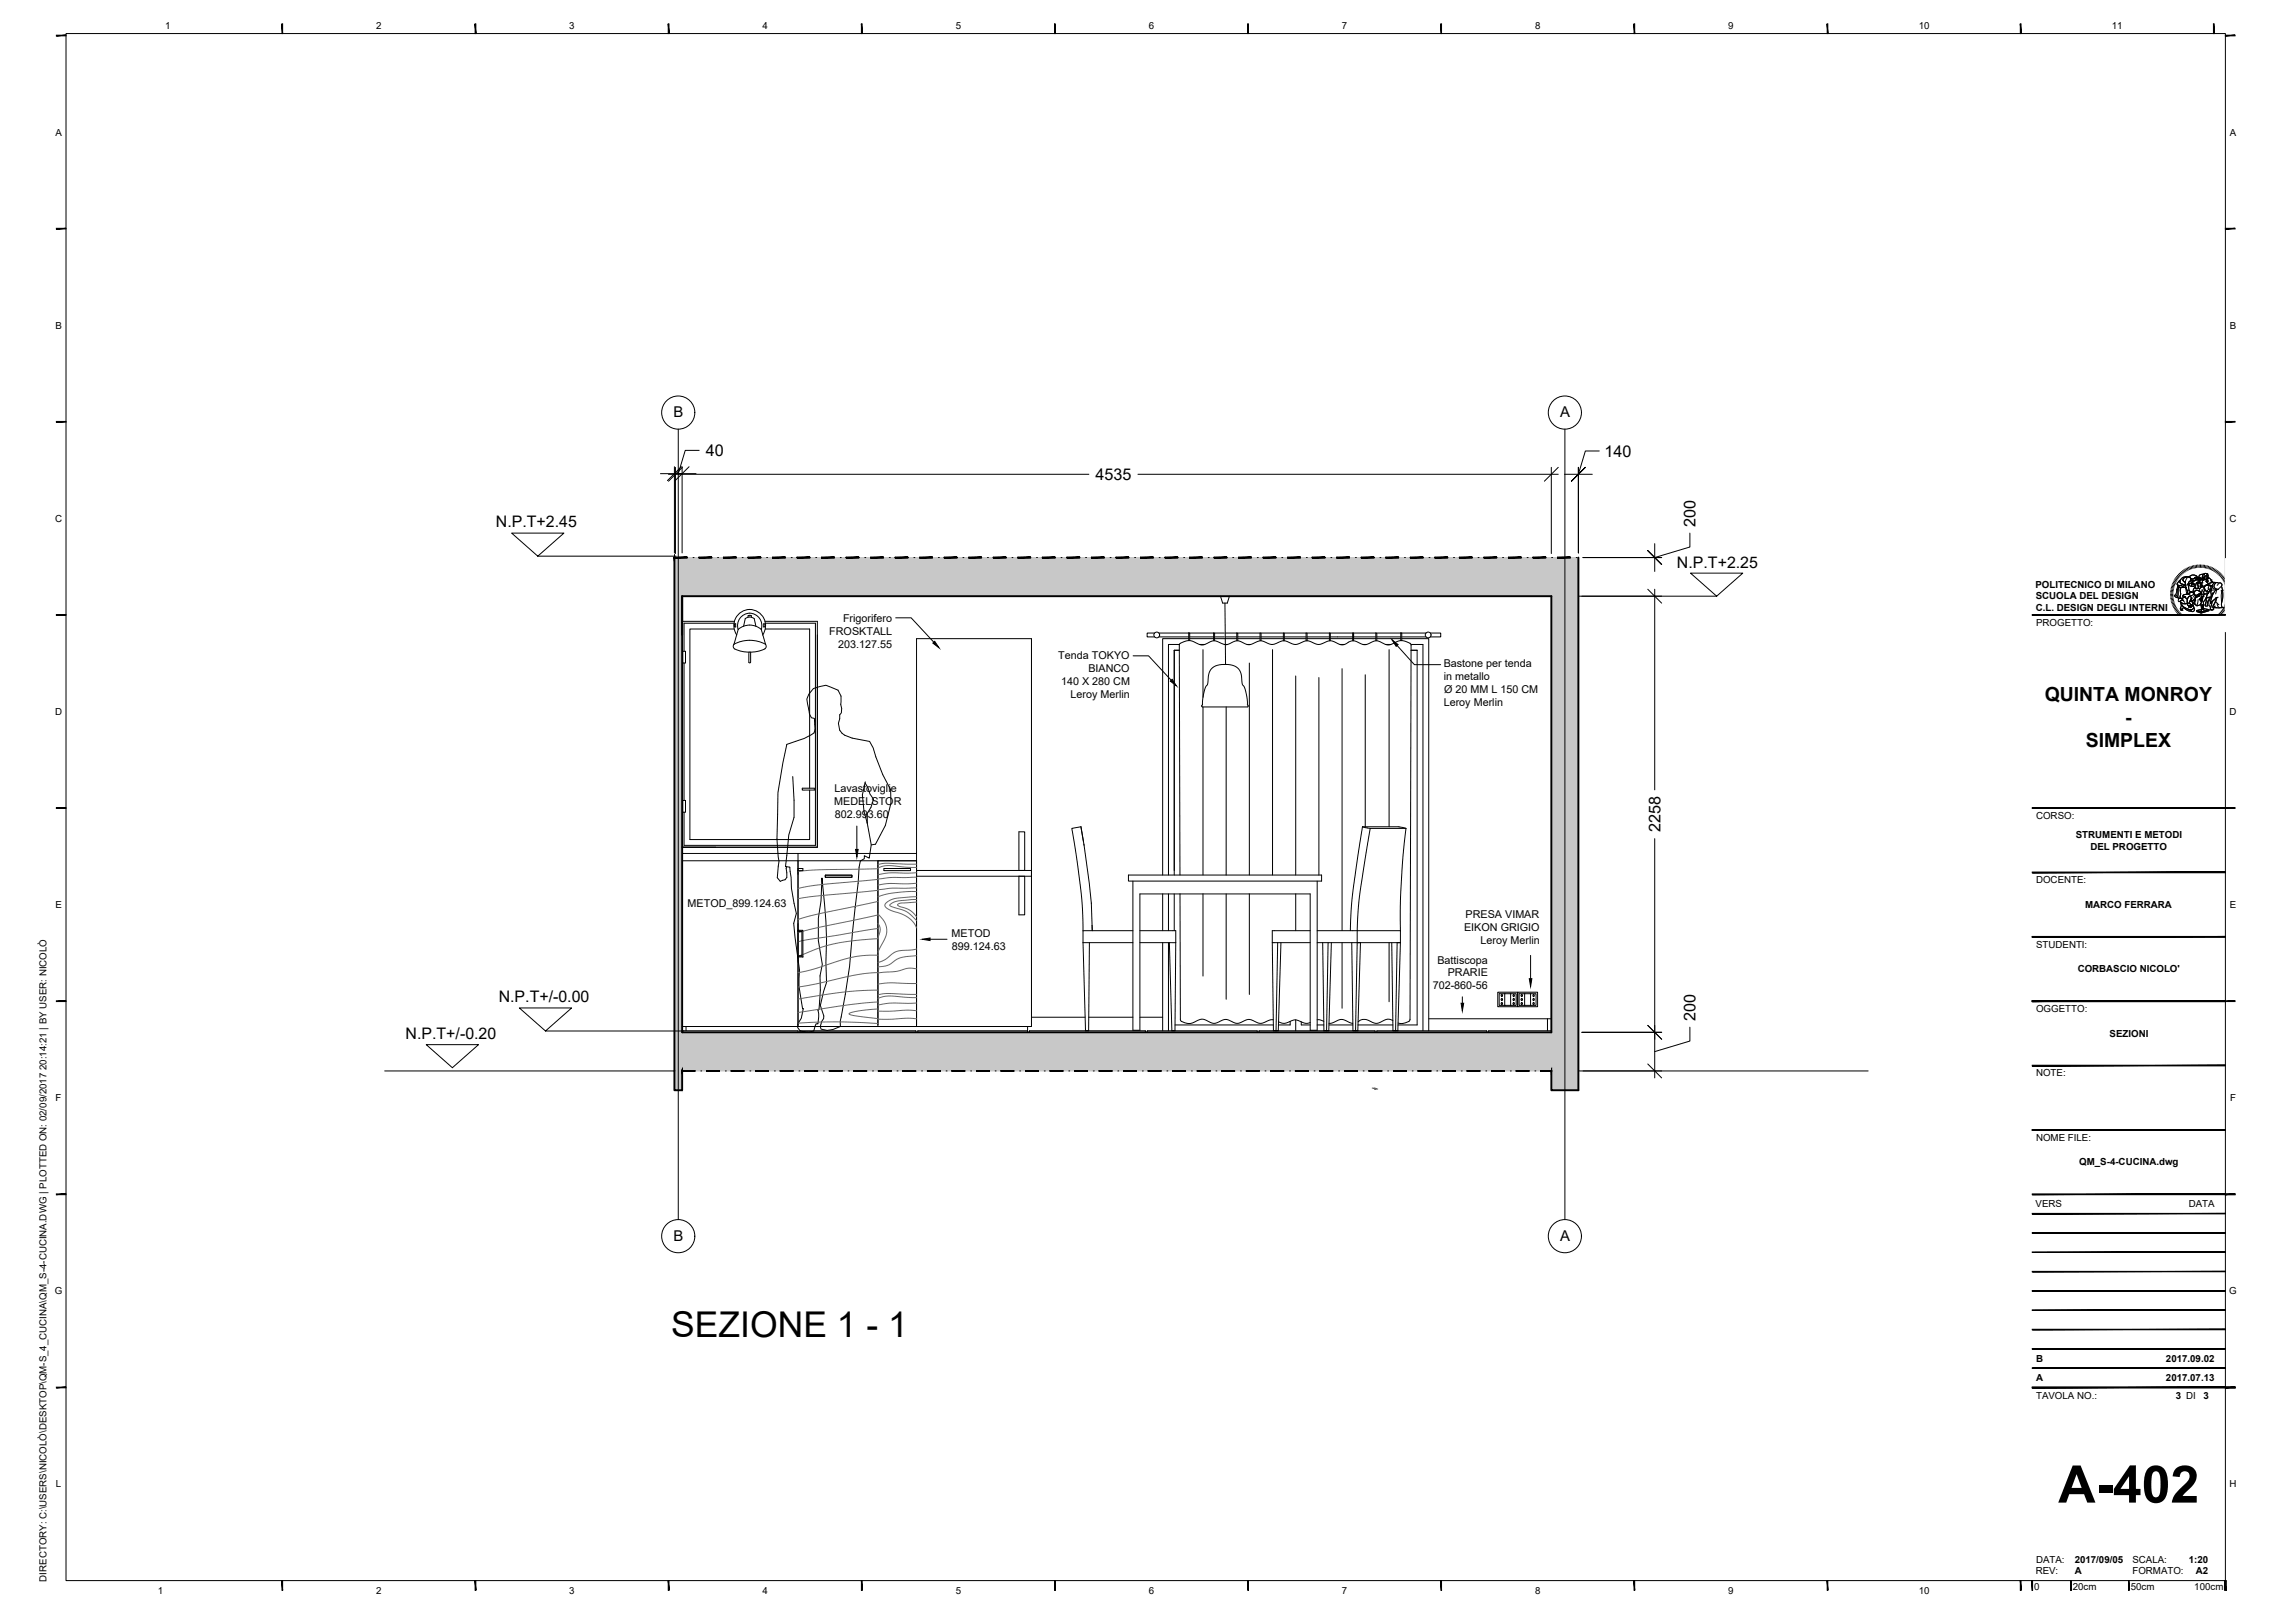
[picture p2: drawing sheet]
<svg xmlns="http://www.w3.org/2000/svg" width="594mm" height="420mm" viewBox="0 0 594 420" stroke-linecap="round" stroke-linejoin="round" font-family="sans-serif">
<defs><g id="words">
<text font-size="13.4" x="532.8" y="389">A-402</text>
<text font-size="9.2" x="173.7" y="346.2">SEZIONE 1 - 1</text>
<g font-size="5">
<text x="529.3" y="181.3">QUINTA MONROY</text>
<text x="550.1" y="187.4">-</text>
<text x="539.9" y="193.4">SIMPLEX</text>
</g>
<g font-size="4.2">
<text x="182.7" y="118.1">40</text>
<text x="415.3" y="118.2">140</text>
<text x="283.6" y="124.3">4535</text>
<text x="438.9" y="136.3" transform="rotate(-90 438.9 136.3)">200</text>
<text x="429.8" y="215.4" transform="rotate(-90 429.8 215.4)">2258</text>
<text x="438.9" y="264.2" transform="rotate(-90 438.9 264.2)">200</text>
</g>
<g font-size="4.1">
<text x="128.4" y="136.5">N.P.T+2.45</text>
<text x="434.1" y="146.9">N.P.T+2.25</text>
<text x="129.1" y="259.5">N.P.T+/-0.00</text>
<text x="105" y="269">N.P.T+/-0.20</text>
</g>
<g font-size="3.9">
<text x="174.3" y="108">B</text>
<text x="403.8" y="108">A</text>
<text x="174.3" y="321.2">B</text>
<text x="403.8" y="321.2">A</text>
</g>
<g font-size="2.8">
<text x="218.2" y="161">Frigorifero</text>
<text x="214.7" y="164.3">FROSKTALL</text>
<text x="217" y="167.7">203.127.55</text>
<text x="274" y="170.5">Tenda TOKYO</text>
<text x="281.7" y="173.9">BIANCO</text>
<text x="373.7" y="172.8">Bastone per tenda</text>
<text x="274.7" y="177.3">140 X 280 CM</text>
<text x="373.7" y="176.1">in metallo</text>
<text x="373.8" y="179.5">Ø 20 MM L 150 CM</text>
<text x="277.1" y="180.6">Leroy Merlin</text>
<text x="373.7" y="182.8">Leroy Merlin</text>
<text x="216" y="208.3">MEDELSTOR</text>
<text x="216" y="205">Lavastoviglie</text>
<text x="216.1" y="211.7">802.993.60</text>
<text x="178" y="234.8">METOD_899.124.63</text>
<text x="379.4" y="237.8">PRESA VIMAR</text>
<text x="246.3" y="242.6">METOD</text>
<text x="246.4" y="246">899.124.63</text>
<text x="379" y="241.1">EIKON GRIGIO</text>
<text x="383.3" y="244.5">Leroy Merlin</text>
<text x="372.1" y="249.4">Battiscopa</text>
<text x="370.9" y="256.1">702-860-56</text>
<text x="374.8" y="252.8">PRARIE</text>
</g>
<g font-size="2.5">
<text x="42.7" y="7.5">1</text>
<text x="97.4" y="7.5">2</text>
<text x="147.4" y="7.5">3</text>
<text x="197.4" y="7.5">4</text>
<text x="247.4" y="7.5">5</text>
<text x="297.4" y="7.5">6</text>
<text x="347.4" y="7.5">7</text>
<text x="397.4" y="7.5">8</text>
<text x="447.4" y="7.5">9</text>
<text x="496.7" y="7.5">10</text>
<text x="546.7" y="7.5">11</text>
<text x="14.3" y="35.1">A</text>
<text x="577.2" y="35.1">A</text>
<text x="14.3" y="85.1">B</text>
<text x="577.2" y="85.1">B</text>
<text x="14.3" y="135.1">C</text>
<text x="577.1" y="135.1">C</text>
<text x="526.9" y="152.1">POLITECNICO DI MILANO</text>
<text x="527" y="155.1">SCUOLA DEL DESIGN</text>
<text x="527" y="158.2">C.L. DESIGN DEGLI INTERNI</text>
<text x="527.1" y="162">PROGETTO:</text>
<text x="14.3" y="185.1">D</text>
<text x="577.1" y="185.1">D</text>
<text x="527.1" y="212">CORSO:</text>
<text x="537.3" y="216.9">STRUMENTI E METODI</text>
<text x="541.1" y="219.9">DEL PROGETTO</text>
<text x="527.1" y="228.6">DOCENTE:</text>
<text x="14.3" y="235.1">E</text>
<text x="539.7" y="235.1">MARCO FERRARA</text>
<text x="577.2" y="235.1">E</text>
<text x="527.1" y="245.3">STUDENTI:</text>
<text x="537.8" y="251.7">CORBASCIO NICOLO'</text>
<text x="527.1" y="262">OGGETTO:</text>
<text x="546.1" y="268.4">SEZIONI</text>
<text x="527.1" y="278.6">NOTE:</text>
<text x="14.4" y="285.1">F</text>
<text x="577.3" y="285.1">F</text>
<text x="527.1" y="295.3">NOME FILE:</text>
<text x="538.2" y="301.5">QM_S-4-CUCINA.dwg</text>
<text x="526.9" y="312.6">VERS</text>
<text x="566.6" y="312.6">DATA</text>
<text x="14.2" y="335.1">G</text>
<text x="577.1" y="335.1">G</text>
<text x="527.1" y="352.6">B</text>
<text x="560.7" y="352.6">2017.09.02</text>
<text x="527.1" y="357.6">A</text>
<text x="560.7" y="357.6">2017.07.13</text>
<text x="527.1" y="362.1">TAVOLA NO.:</text>
<text x="563.2" y="362.1">3 DI</text>
<text x="570.4" y="362.1">3</text>
<text x="14.5" y="385.1">L</text>
<text x="577.1" y="385.1">H</text>
<text x="527" y="407.5">REV:</text>
<text x="527.1" y="404.6">DATA:</text>
<text x="537" y="407.6">A</text>
<text x="537" y="404.5">2017/09/05</text>
<text x="552" y="404.6">SCALA:</text>
<text x="552" y="407.6">FORMATO:</text>
<text x="566.6" y="404.5">1:20</text>
<text x="568.4" y="407.6">A2</text>
<text x="12" y="409.4" transform="rotate(-90 12 409.4)">DIRECTORY: C:\USERS\NICOLÒ\DESKTOP\QM-S_4_CUCINA\QM_S-4-CUCINA.DWG | PLOTTED ON: 02/09/2017 20:14:21 | BY USER: NICOLÒ</text>
<text x="40.9" y="412.6">1</text>
<text x="97.4" y="412.6">2</text>
<text x="147.4" y="412.6">3</text>
<text x="197.4" y="412.6">4</text>
<text x="247.4" y="412.6">5</text>
<text x="297.4" y="412.6">6</text>
<text x="347.4" y="412.6">7</text>
<text x="397.4" y="412.6">8</text>
<text x="447.4" y="412.6">9</text>
<text x="496.7" y="412.6">10</text>
<text x="526.6" y="411.7">0</text>
<text x="536.6" y="411.7">20cm</text>
<text x="551.6" y="411.7">50cm</text>
<text x="568" y="411.7">100cm</text>
</g>
</g></defs>
<!-- layer: Livello 1 -->
<g fill="none" stroke="#000" stroke-width=".26">
<path d="M263.8 215.3h1.4v10h-1.4zM279.8 214a233 233 0 0 1 2.7 19.8l.2 7.1v-1.4M279.8 214l-2.4 .5 1.4 8.4 1.2 9.1 .3 5.1v6.9M279.8 214l.6 3.8M280.6 218.5v.3M352.7 214l-2.6 17.5-.6 9.4M352.7 214l2 .5M352.7 214h9.3l1.9 .5M354.7 214.5l-2.8 18.1-.5 5.9-.1 5.5M354.7 214.5h9.2M363.9 214.5l-.8 7.5-.5 8.3-.1 10.7M176.6 220.9h60.7"/>
<path d="M176.6 222.8h60.7M206.6 220.9v44.4M237.3 225.3h29.7v1.5h-29.7M263.8 226.8h1.4v10h-1.4zM282.5 233.8v.1M292.1 226.5h50v1.6h-50zM341 228.1v38.6h-1.8l-.1-35.3h-44v35.3h-1.8v-38.6M280.3 240.9h13M280.3 244l.7 22.8M280.3 244h13M282 244l-.2 22.8M295.1 244h9.3"/>
<path d="M295.1 240.9h9.3v3.1M302.7 244l.6 22.8M304.4 244l-.2 22.8M329.3 244l.3 22.8M329.3 244h9.9M330.7 244l-.4 22.8M331.6 244l-.7 22.8M339.1 240.9h-9.8v3.1M341 240.9h21.5v3.1M341 244h21.5M342.4 244l.3 22.8M343.8 244l-.4 22.8"/>
<path d="M344.6 244l-.6 22.8M349.9 244l.3 22.8M351.3 244l-.4 22.8M351.3 244h.9l-.7 22.8M360.3 244l.3 22.8M362.5 244h-.8l-.4 22.8M362.5 244l-.7 22.8M177.6 265.7v1.1M237.3 265.3v-100h29.7v100.4M266 265.7v1.1"/>
</g>
<path d="M176.6 220.9v44.4M281 266.8h.8M303.3 266.8h.9M329.6 266.8h1.3M342.7 266.8h1.3M350.2 266.8h1.3M360.6 266.8h1.2" fill="none" stroke="#000" stroke-width=".35"/>
<path d="M174.6 144.3l234 10v-10zM174.6 144.3l234 10h-234z" fill="#c7c8ca"/>
<path d="M174.6 144.3h234v10zM174.6 144.3l234 10h-234z" fill="none" stroke="#c7c8ca" stroke-width=".26"/>
<path d="M401.6 154.3l7 112.9v-112.9zM401.6 154.3l7 112.9h-7z" fill="#c7c8ca"/>
<path d="M401.6 154.3h7v112.9zM401.6 154.3l7 112.9h-7z" fill="none" stroke="#c7c8ca" stroke-width=".26"/>
<path d="M174.6 154.3l2 112.9v-112.9zM174.6 154.3l2 112.9h-2z" fill="#c7c8ca"/>
<path d="M174.6 154.3h2v112.9zM174.6 154.3l2 112.9h-2z" fill="none" stroke="#c7c8ca" stroke-width=".26"/>
<path d="M174.6 267.2l234 10v-10zM174.6 267.2l234 10h-234z" fill="#c7c8ca"/>
<path d="M174.6 267.2h234v10zM174.6 267.2l234 10h-234z" fill="none" stroke="#c7c8ca" stroke-width=".26"/>
<path d="M401.6 277.2l7 5v-5zM401.6 277.2l7 5h-7z" fill="#c7c8ca"/>
<path d="M401.6 277.2h7v5zM401.6 277.2l7 5h-7z" fill="none" stroke="#c7c8ca" stroke-width=".26"/>
<path d="M174.6 277.2l2 5v-5zM174.6 277.2l2 5h-2z" fill="#c7c8ca"/>
<path d="M174.6 277.2h2v5zM174.6 277.2l2 5h-2z" fill="none" stroke="#c7c8ca" stroke-width=".26"/>
<path d="M174.6 144.3v132.9M176.6 154.3h225v112.9h-225zM408.6 144.3v137.9" fill="none" stroke="#000" stroke-width=".5"/>
<g fill="#000">
<path d="M174.5 144.3v.1zM174.6 144.3v.1zM174.5 144.3v.1z"/>
<path d="M174.6 144.3h3.3l-3.3 .1 3.3-.1zM174.6 144.3h3.3zM174.6 144.4l3.3-.1z"/>
<path d="M180.9 144.3h3.3l-3.3 .1 3.3-.1zM180.9 144.3h3.3zM180.9 144.4l3.3-.1z"/>
<path d="M187.3 144.3h3.3l-3.3 .1 3.3-.1zM187.3 144.3h3.3zM187.3 144.4l3.3-.1z"/>
<path d="M193.6 144.3h3.3l-3.3 .1 3.3-.1zM193.6 144.3h3.3zM193.6 144.4l3.3-.1z"/>
<path d="M200 144.3h3.3l-3.3 .1 3.3-.1zM200 144.3h3.3zM200 144.4l3.3-.1z"/>
<path d="M206.3 144.3h3.3l-3.3 .1 3.3-.1zM206.3 144.3h3.3zM206.3 144.4l3.3-.1z"/>
<path d="M212.7 144.3h3.3l-3.3 .1 3.3-.1zM212.7 144.3h3.3zM212.7 144.4l3.3-.1z"/>
<path d="M219 144.3h3.3l-3.3 .1 3.3-.1zM219 144.3h3.3zM219 144.4l3.3-.1z"/>
<path d="M225.4 144.3h3.3l-3.3 .1 3.3-.1zM225.4 144.3h3.3zM225.4 144.4l3.3-.1z"/>
<path d="M231.7 144.3h3.3l-3.3 .1 3.3-.1zM231.7 144.3h3.3zM231.7 144.4l3.3-.1z"/>
<path d="M238.1 144.3h3.3l-3.3 .1 3.3-.1zM238.1 144.3h3.3zM238.1 144.4l3.3-.1z"/>
<path d="M244.4 144.3h3.3l-3.3 .1 3.3-.1zM244.4 144.3h3.3zM244.4 144.4l3.3-.1z"/>
<path d="M250.8 144.3h3.3l-3.3 .1 3.3-.1zM250.8 144.3h3.3zM250.8 144.4l3.3-.1z"/>
<path d="M257.1 144.3h3.3l-3.3 .1 3.3-.1zM257.1 144.3h3.3zM257.1 144.4l3.3-.1z"/>
<path d="M263.5 144.3h3.3l-3.3 .1 3.3-.1zM263.5 144.3h3.3zM263.5 144.4l3.3-.1z"/>
<path d="M269.8 144.3h3.3l-3.3 .1 3.3-.1zM269.8 144.3h3.3zM269.8 144.4l3.3-.1z"/>
<path d="M276.2 144.3h3.3l-3.3 .1 3.3-.1zM276.2 144.3h3.3zM276.2 144.4l3.3-.1z"/>
<path d="M282.5 144.3h3.3l-3.3 .1 3.3-.1zM282.5 144.3h3.3zM282.5 144.4l3.3-.1z"/>
<path d="M288.9 144.3h3.3l-3.3 .1 3.3-.1zM288.9 144.3h3.3zM288.9 144.4l3.3-.1z"/>
<path d="M295.2 144.3h3.3l-3.3 .1 3.3-.1zM295.2 144.3h3.3zM295.2 144.4l3.3-.1z"/>
<path d="M301.6 144.3h3.3l-3.3 .1 3.3-.1zM301.6 144.3h3.3zM301.6 144.4l3.3-.1z"/>
<path d="M307.9 144.3h3.3l-3.3 .1 3.3-.1zM307.9 144.3h3.3zM307.9 144.4l3.3-.1z"/>
<path d="M314.3 144.3h3.3l-3.3 .1 3.3-.1zM314.3 144.3h3.3zM314.3 144.4l3.3-.1z"/>
<path d="M320.6 144.3h3.3l-3.3 .1 3.3-.1zM320.6 144.3h3.3zM320.6 144.4l3.3-.1z"/>
<path d="M327 144.3h3.3l-3.3 .1 3.3-.1zM327 144.3h3.3zM327 144.4l3.3-.1z"/>
<path d="M333.3 144.3h3.3l-3.3 .1 3.3-.1zM333.3 144.3h3.3zM333.3 144.4l3.3-.1z"/>
<path d="M339.7 144.3h3.3l-3.3 .1 3.3-.1zM339.7 144.3h3.3zM339.7 144.4l3.3-.1z"/>
<path d="M346 144.3h3.3l-3.3 .1 3.3-.1zM346 144.3h3.3zM346 144.4l3.3-.1z"/>
<path d="M352.4 144.3h3.3l-3.3 .1 3.3-.1zM352.4 144.3h3.3zM352.4 144.4l3.3-.1z"/>
<path d="M358.7 144.3h3.3l-3.3 .1 3.3-.1zM358.7 144.3h3.3zM358.7 144.4l3.3-.1z"/>
<path d="M365.1 144.3h3.3l-3.3 .1 3.3-.1zM365.1 144.3h3.3zM365.1 144.4l3.3-.1z"/>
<path d="M371.4 144.3h3.3l-3.3 .1 3.3-.1zM371.4 144.3h3.3zM371.4 144.4l3.3-.1z"/>
<path d="M377.8 144.3h3.3l-3.3 .1 3.3-.1zM377.8 144.3h3.3zM377.8 144.4l3.3-.1z"/>
<path d="M384.1 144.3h3.3l-3.3 .1 3.3-.1zM384.1 144.3h3.3zM384.1 144.4l3.3-.1z"/>
<path d="M390.5 144.3h3.3l-3.3 .1 3.3-.1zM390.5 144.3h3.3zM390.5 144.4l3.3-.1z"/>
<path d="M396.8 144.3h3.3l-3.3 .1 3.3-.1zM396.8 144.3h3.3zM396.8 144.4l3.3-.1z"/>
<path d="M403.2 144.3h3.3l-3.3 .1 3.3-.1zM403.2 144.3h3.3zM403.2 144.4l3.3-.1z"/>
<path d="M176.6 277.2v.1zM176.6 277.2v.1zM176.5 277.2v.1zM176.5 277.2v.1z"/>
<path d="M176.6 277.2h3.3zM176.6 277.2h3.3zM176.6 277.3l3.3-.1zM176.6 277.3l3.3-.1z"/>
<path d="M182.9 277.2h3.3zM182.9 277.2h3.3zM182.9 277.3l3.3-.1zM182.9 277.3l3.3-.1z"/>
<path d="M189.3 277.2h3.3zM189.3 277.2h3.3zM189.3 277.3l3.3-.1zM189.3 277.3l3.3-.1z"/>
<path d="M195.6 277.2h3.3zM195.6 277.2h3.3zM195.6 277.3l3.3-.1zM195.6 277.3l3.3-.1z"/>
<path d="M202 277.2h3.3zM202 277.2h3.3zM202 277.3l3.3-.1zM202 277.3l3.3-.1z"/>
<path d="M208.3 277.2h3.3zM208.3 277.2h3.3zM208.3 277.3l3.3-.1zM208.3 277.3l3.3-.1z"/>
<path d="M214.7 277.2h3.3zM214.7 277.2h3.3zM214.7 277.3l3.3-.1zM214.7 277.3l3.3-.1z"/>
<path d="M221 277.2h3.3zM221 277.2h3.3zM221 277.3l3.3-.1zM221 277.3l3.3-.1z"/>
<path d="M227.4 277.2h3.3zM227.4 277.2h3.3zM227.4 277.3l3.3-.1zM227.4 277.3l3.3-.1z"/>
<path d="M233.7 277.2h3.3zM233.7 277.2h3.3zM233.7 277.3l3.3-.1zM233.7 277.3l3.3-.1z"/>
<path d="M240.1 277.2h3.3zM240.1 277.2h3.3zM240.1 277.3l3.3-.1zM240.1 277.3l3.3-.1z"/>
<path d="M246.4 277.2h3.3zM246.4 277.2h3.3zM246.4 277.3l3.3-.1zM246.4 277.3l3.3-.1z"/>
<path d="M252.8 277.2h3.3zM252.8 277.2h3.3zM252.8 277.3l3.3-.1zM252.8 277.3l3.3-.1z"/>
<path d="M259.1 277.2h3.3zM259.1 277.2h3.3zM259.1 277.3l3.3-.1zM259.1 277.3l3.3-.1z"/>
<path d="M265.5 277.2h3.3zM265.5 277.2h3.3zM265.5 277.3l3.3-.1zM265.5 277.3l3.3-.1z"/>
<path d="M271.8 277.2h3.3zM271.8 277.2h3.3zM271.8 277.3l3.3-.1zM271.8 277.3l3.3-.1z"/>
<path d="M278.2 277.2h3.3zM278.2 277.2h3.3zM278.2 277.3l3.3-.1zM278.2 277.3l3.3-.1z"/>
<path d="M284.5 277.2h3.3zM284.5 277.2h3.3zM284.5 277.3l3.3-.1zM284.5 277.3l3.3-.1z"/>
<path d="M290.9 277.2h3.3zM290.9 277.2h3.3zM290.9 277.3l3.3-.1zM290.9 277.3l3.3-.1z"/>
<path d="M297.2 277.2h3.3zM297.2 277.2h3.3zM297.2 277.3l3.3-.1zM297.2 277.3l3.3-.1z"/>
<path d="M303.6 277.2h3.3zM303.6 277.2h3.3zM303.6 277.3l3.3-.1zM303.6 277.3l3.3-.1z"/>
<path d="M309.9 277.2h3.3zM309.9 277.2h3.3zM309.9 277.3l3.3-.1zM309.9 277.3l3.3-.1z"/>
<path d="M316.3 277.2h3.3zM316.3 277.2h3.3zM316.3 277.3l3.3-.1zM316.3 277.3l3.3-.1z"/>
<path d="M322.6 277.2h3.3zM322.6 277.2h3.3zM322.6 277.3l3.3-.1zM322.6 277.3l3.3-.1z"/>
<path d="M329 277.2h3.3zM329 277.2h3.3zM329 277.3l3.3-.1zM329 277.3l3.3-.1z"/>
<path d="M335.3 277.2h3.3zM335.3 277.2h3.3zM335.3 277.3l3.3-.1zM335.3 277.3l3.3-.1z"/>
<path d="M341.7 277.2h3.3zM341.7 277.2h3.3zM341.7 277.3l3.3-.1zM341.7 277.3l3.3-.1z"/>
<path d="M348 277.2h3.3zM348 277.2h3.3zM348 277.3l3.3-.1zM348 277.3l3.3-.1z"/>
<path d="M354.4 277.2h3.3zM354.4 277.2h3.3zM354.4 277.3l3.3-.1zM354.4 277.3l3.3-.1z"/>
<path d="M360.7 277.2h3.3zM360.7 277.2h3.3zM360.7 277.3l3.3-.1zM360.7 277.3l3.3-.1z"/>
<path d="M367.1 277.2h3.3zM367.1 277.2h3.3zM367.1 277.3l3.3-.1zM367.1 277.3l3.3-.1z"/>
<path d="M373.4 277.2h3.3zM373.4 277.2h3.3zM373.4 277.3l3.3-.1zM373.4 277.3l3.3-.1z"/>
<path d="M379.8 277.2h3.3zM379.8 277.2h3.3zM379.8 277.3l3.3-.1zM379.8 277.3l3.3-.1z"/>
<path d="M386.1 277.2h3.3zM386.1 277.2h3.3zM386.1 277.3l3.3-.1zM386.1 277.3l3.3-.1z"/>
<path d="M392.5 277.2h3.3zM392.5 277.2h3.3zM392.5 277.3l3.3-.1zM392.5 277.3l3.3-.1z"/>
<path d="M398.8 277.2h2.8zM398.8 277.2h2.8zM398.8 277.3l2.8-.1zM398.8 277.3l2.8-.1z"/>
<path d="M401.6 277.2v.1zM401.6 277.2v.1zM401.6 277.2v.1zM401.6 277.2v.1z"/>
</g>
<g fill="none" stroke="#000" stroke-width=".26">
<path d="M174.5 144.4h.1M174.5 144.3v.1zM174.5 144.3h.1M174.6 144.3v.1zM174.6 144.3h3.3zM174.6 144.4l3.3-.1zM174.6 144.3v.1M174.6 144.3h3.3v.1h-3.3zM179.4 144.3h.1M180.9 144.3h3.3zM180.9 144.4l3.3-.1zM180.9 144.3h3.3v.1h-3.3z"/>
<path d="M185.8 144.3h.1M187.3 144.3h3.3zM187.3 144.4l3.3-.1zM187.3 144.3h3.3v.1h-3.3zM192.1 144.3h.1M193.6 144.3h3.3zM193.6 144.4l3.3-.1zM193.6 144.3h3.3v.1h-3.3zM194 159.3l.5 .1v.4M194.1 159.3l-.4 .1-.1 .4M198.5 144.3h.1M200 144.3h3.3z"/>
<path d="M200 144.4l3.3-.1zM200 144.3h3.3v.1h-3.3zM204.8 144.3h.1M206.3 144.3h3.3zM206.3 144.4l3.3-.1zM206.3 144.3h3.3v.1h-3.3zM211.2 144.3h.1M212.7 144.3h3.3zM212.7 144.4l3.3-.1zM212.7 144.3h3.3v.1h-3.3zM217.5 144.3h.1M219 144.3h3.3z"/>
<path d="M219 144.4l3.3-.1zM219 144.3h3.3v.1h-3.3zM223.9 144.3h.1M225.4 144.3h3.3zM225.4 144.4l3.3-.1zM225.4 144.3h3.3v.1h-3.3zM230.2 144.3h.1M231.7 144.3h3.3zM231.7 144.4l3.3-.1zM231.7 144.3h3.3v.1h-3.3zM236.6 144.3h.1M238.1 144.3h3.3z"/>
<path d="M238.1 144.4l3.3-.1zM238.1 144.3h3.3v.1h-3.3zM242.9 144.3h.1M244.4 144.3h3.3zM244.4 144.4l3.3-.1zM244.4 144.3h3.3v.1h-3.3zM249.3 144.3h.1M250.8 144.3h3.3zM250.8 144.4l3.3-.1zM250.8 144.3h3.3v.1h-3.3zM255.6 144.3h.1M257.1 144.3h3.3z"/>
<path d="M257.1 144.4l3.3-.1zM257.1 144.3h3.3v.1h-3.3zM262 144.3h.1M263.5 144.3h3.3zM263.5 144.4l3.3-.1zM263.5 144.3h3.3v.1h-3.3zM268.3 144.3h.1M269.8 144.3h3.3zM269.8 144.4l3.3-.1zM269.8 144.3h3.3v.1h-3.3zM274.7 144.3h.1M276.2 144.3h3.3z"/>
<path d="M276.2 144.4l3.3-.1zM276.2 144.3h3.3v.1h-3.3zM281 144.3h.1M282.5 144.3h3.3zM282.5 144.4l3.3-.1zM282.5 144.3h3.3v.1h-3.3zM287.4 144.3h.1M288.9 144.3h3.3zM288.9 144.4l3.3-.1zM288.9 144.3h3.3v.1h-3.3zM293.7 144.3h.1M295.2 144.3h3.3z"/>
<path d="M295.2 144.4l3.3-.1zM295.2 144.3h3.3v.1h-3.3zM300.1 144.3h.1M301.6 144.3h3.3zM301.6 144.4l3.3-.1zM301.6 144.3h3.3v.1h-3.3zM306.4 144.3h.1M307.9 144.3h3.3zM307.9 144.4l3.3-.1zM307.9 144.3h3.3v.1h-3.3zM312.8 144.3h.1M314.3 144.3h3.3z"/>
<path d="M314.3 144.4l3.3-.1zM314.3 144.3h3.3v.1h-3.3zM319.1 144.3h.1M320.6 144.3h3.3zM320.6 144.4l3.3-.1zM320.6 144.3h3.3v.1h-3.3zM325.5 144.3h.1M327 144.3h3.3zM327 144.4l3.3-.1zM327 144.3h3.3v.1h-3.3zM331.8 144.3h.1M333.3 144.3h3.3z"/>
<path d="M333.3 144.4l3.3-.1zM333.3 144.3h3.3v.1h-3.3zM338.2 144.3h.1M339.7 144.3h3.3zM339.7 144.4l3.3-.1zM339.7 144.3h3.3v.1h-3.3zM344.5 144.3h.1M346 144.3h3.3zM346 144.4l3.3-.1zM346 144.3h3.3v.1h-3.3zM350.9 144.3h.1M352.4 144.3h3.3z"/>
<path d="M352.4 144.4l3.3-.1zM352.4 144.3h3.3v.1h-3.3zM357.2 144.3h.1M358.7 144.3h3.3zM358.7 144.4l3.3-.1zM358.7 144.3h3.3v.1h-3.3zM363.6 144.3h.1M365.1 144.3h3.3zM365.1 144.4l3.3-.1zM365.1 144.3h3.3v.1h-3.3zM369.9 144.3h.1M371.4 144.3h3.3z"/>
<path d="M371.4 144.4l3.3-.1zM371.4 144.3h3.3v.1h-3.3zM376.3 144.3h.1M377.8 144.3h3.3zM377.8 144.4l3.3-.1zM377.8 144.3h3.3v.1h-3.3zM382.6 144.3h.1M384.1 144.3h3.3zM384.1 144.4l3.3-.1zM384.1 144.3h3.3v.1h-3.3zM389 144.3h.1M390.5 144.3h3.3z"/>
<path d="M390.5 144.4l3.3-.1zM390.5 144.3h3.3v.1h-3.3zM395.3 144.3h.1M396.8 144.3h3.3zM396.8 144.4l3.3-.1zM396.8 144.3h3.3v.1h-3.3zM401.7 144.3h.1M403.2 144.3h3.3zM403.2 144.4l3.3-.1zM403.2 144.3h3.3v.1h-3.3zM408 144.3h.1M190 166.8a8.7 8.7 0 0 1 8.2 0"/>
<path d="M190 166.8l-.2 .6a1 1 0 0 0 .9 .8 9.2 9.2 0 0 0 7.4-.4l.2-.4-.2-.6M190.4 161.5l.1 .8h-.4v-.8h.4M191.1 162.9l-1.1 3.9M192.5 162.1l.4-1.9a1.77 1.77 0 0 1 2.3 0l.5 1.9M193.9 168.8l-.1 2.6 .3 .2 .2-.2M194.3 168.8v2.6M197 162.9a4.5 4.5 0 0 0-5.9 0M197.1 162.9l1.1 3.9M197.1 163a3.2 3.2 0 0 0-3-4.3 3.2 3.2 0 0 0-3 4.3M197.4 164.4a4.2 4.2 0 0 0-.5-5.6 4.2 4.2 0 0 0-5.6 0 4.2 4.2 0 0 0-.6 5.6M197.7 161.5v.8h.3v-.8h-.3M211.6 164.3v55h-35"/>
<path d="M305.3 168.3h-1.3v58.2M305.3 166.8h-2.8v59.7M307.7 165.3h-6.7v61.2M308 165.3h6.2M310.5 166.8h1.4M314.4 165.3h5.8M317 166.8h.7M320.4 165.3h5.8M322.8 166.8h.9M326.4 165.3h5.8M329.2 166.8h.1M332.5 165.3h5.6"/>
<path d="M338.3 165.3h5.8M344.3 165.3h5.8M346.9 166.8h1.1M350.4 165.3h5.7M352.8 166.8h.9M356.4 165.3h6.2M358.7 166.8h1.3M362.9 165.3h6.9v101.5M365.2 166.8h3.1v100M365.3 168.3h1.5v97h-4.9M301 231.4v9.5M302.5 231.4v9.5"/>
<path d="M304 231.4v9.5M301 244v22.8M302.5 244v22.8M387.7 256.9h5.2v3.7h-5.2zM389.4 257.3h-1.3v3h1.3M389.6 257.3h1.3M391.1 257.3h1.4v3h-1.4M391.7 258.6l.1-.1a.27 .27 0 0 1 .2 .3 .27 .27 0 0 1-.2 .2l-.1-.1M391.7 259.6l.1-.1a.27 .27 0 0 1 .2 .3 .27 .27 0 0 1-.2 .3l-.1-.1M391.7 257.5h.1a.22 .22 0 0 1 .2 .2 .22 .22 0 0 1-.3 .2M391.8 258.6l-.1 .3M391.8 259.6l-.1 .4"/>
<path d="M391.8 257.5l-.1 .4M392.9 256.9h5.1v3.7h-5.1zM394.6 257.3h-1.4v3h1.4M394.8 257.3h1.3M396.3 257.3h1.3v3h-1.3M176.5 277.3h.1M176.5 277.2v.1zM176.5 277.2h.1M176.6 277.2v.1zM176.6 277.2h3.3zM176.6 277.3l3.3-.1zM176.6 277.2v.1"/>
<path d="M176.6 277.2h3.3v.1h-3.3zM181.4 277.2h.1M182.9 277.2h3.3zM182.9 277.3l3.3-.1zM182.9 277.2h3.3v.1h-3.3zM187.8 277.2h.1M189.3 277.2h3.3zM189.3 277.3l3.3-.1zM189.3 277.2h3.3v.1h-3.3zM194.1 277.2h.1M195.6 277.2h3.3zM195.6 277.3l3.3-.1z"/>
<path d="M195.6 277.2h3.3v.1h-3.3zM200.5 277.2h.1M202 277.2h3.3zM202 277.3l3.3-.1zM202 277.2h3.3v.1h-3.3zM206.8 277.2h.1M208.3 277.2h3.3zM208.3 277.3l3.3-.1zM208.3 277.2h3.3v.1h-3.3zM213.2 277.2h.1M214.7 277.2h3.3zM214.7 277.3l3.3-.1z"/>
<path d="M214.7 277.2h3.3v.1h-3.3zM219.5 277.2h.1M221 277.2h3.3zM221 277.3l3.3-.1zM221 277.2h3.3v.1h-3.3zM225.9 277.2h.1M227.4 277.2h3.3zM227.4 277.3l3.3-.1zM227.4 277.2h3.3v.1h-3.3zM232.2 277.2h.1M233.7 277.2h3.3zM233.7 277.3l3.3-.1z"/>
<path d="M233.7 277.2h3.3v.1h-3.3zM238.6 277.2h.1M240.1 277.2h3.3zM240.1 277.3l3.3-.1zM240.1 277.2h3.3v.1h-3.3zM244.9 277.2h.1M246.4 277.2h3.3zM246.4 277.3l3.3-.1zM246.4 277.2h3.3v.1h-3.3zM251.3 277.2h.1M252.8 277.2h3.3zM252.8 277.3l3.3-.1z"/>
<path d="M252.8 277.2h3.3v.1h-3.3zM257.6 277.2h.1M259.1 277.2h3.3zM259.1 277.3l3.3-.1zM259.1 277.2h3.3v.1h-3.3zM264 277.2h.1M265.5 277.2h3.3zM265.5 277.3l3.3-.1zM265.5 277.2h3.3v.1h-3.3zM267 263.3h13.9M270.3 277.2h.1M271.8 277.2h3.3z"/>
<path d="M271.8 277.3l3.3-.1zM271.8 277.2h3.3v.1h-3.3zM276.7 277.2h.1M278.2 277.2h3.3zM278.2 277.3l3.3-.1zM278.2 277.2h3.3v.1h-3.3zM281.8 263.3h11.5M283 277.2h.1M284.5 277.2h3.3zM284.5 277.3l3.3-.1zM284.5 277.2h3.3v.1h-3.3zM289.4 277.2h.1"/>
<path d="M290.9 277.2h3.3zM290.9 277.3l3.3-.1zM290.9 277.2h3.3v.1h-3.3zM295.1 263.3h5.9M295.7 277.2h.1M297.2 277.2h3.3zM297.2 277.3l3.3-.1zM297.2 277.2h3.3v.1h-3.3zM302.1 277.2h.1M303.6 277.2h3.3zM303.6 277.3l3.3-.1zM303.6 277.2h3.3v.1h-3.3z"/>
<path d="M304.2 265.3h25.4M308.4 277.2h.1M309.9 277.2h3.3zM309.9 277.3l3.3-.1zM309.9 277.2h3.3v.1h-3.3zM314.8 277.2h.1M316.3 277.2h3.3zM316.3 277.3l3.3-.1zM316.3 277.2h3.3v.1h-3.3zM321.1 277.2h.1M322.6 277.2h3.3zM322.6 277.3l3.3-.1z"/>
<path d="M322.6 277.2h3.3v.1h-3.3zM327.5 277.2h.1M329 277.2h3.3zM329 277.3l3.3-.1zM329 277.2h3.3v.1h-3.3zM333.8 277.2h.1M334 264.4v.9h-3.1M335.3 277.2h3.3zM335.3 277.3l3.3-.1zM335.3 277.2h3.3v.1h-3.3zM335.4 264v2.8M336.8 264.5v.8h2.3"/>
<path d="M340.2 277.2h.1M341 265.3h1.7M341.7 277.2h3.3zM341.7 277.3l3.3-.1zM341.7 277.2h3.3v.1h-3.3zM344 265.3h6.2M346.5 277.2h.1M348 277.2h3.3zM348 277.3l3.3-.1zM348 277.2h3.3v.1h-3.3zM351.5 265.3h9.1M352.9 277.2h.1"/>
<path d="M354.4 277.2h3.3zM354.4 277.3l3.3-.1zM354.4 277.2h3.3v.1h-3.3zM359.2 277.2h.1M360.7 277.2h3.3zM360.7 277.3l3.3-.1zM360.7 277.2h3.3v.1h-3.3zM365.6 277.2h.1M367.1 277.2h3.3zM367.1 277.3l3.3-.1zM367.1 277.2h3.3v.1h-3.3zM369.8 263.7h31.8"/>
<path d="M371.9 277.2h.1M373.4 277.2h3.3zM373.4 277.3l3.3-.1zM373.4 277.2h3.3v.1h-3.3zM378.3 277.2h.1M379.8 277.2h3.3zM379.8 277.3l3.3-.1zM379.8 277.2h3.3v.1h-3.3zM384.6 277.2h.1M386.1 277.2h3.3zM386.1 277.3l3.3-.1zM386.1 277.2h3.3v.1h-3.3z"/>
<path d="M389.6 260.3h1.3M391 277.2h.1M392.5 277.2h3.3zM392.5 277.3l3.3-.1zM392.5 277.2h3.3v.1h-3.3zM394.8 260.3h1.3M397.3 277.2h.1M398.8 277.2h2.8zM398.8 277.3l2.8-.1zM398.8 277.2h2.8v.1h-2.8zM400.6 263.7v3.1M401.6 277.2v.1z"/>
<path d="M401.6 277.2v.1M401.6 277.3h.1M401.7 277.2h.1"/>
<circle cx="388.7" cy="259.8" r=".24"/>
<circle cx="388.8" cy="257.8" r=".24"/>
<circle cx="388.8" cy="258.7" r=".22"/>
<circle cx="393.9" cy="259.8" r=".24"/>
<circle cx="393.9" cy="257.8" r=".24"/>
<circle cx="393.9" cy="258.7" r=".22"/>
<circle cx="397" cy="258.8" r=".22"/>
<circle cx="397" cy="259.8" r=".24"/>
<circle cx="397" cy="257.8" r=".24"/>
</g>
<path d="M355.9 281.8h.1M356 281.8h.1" fill="none" stroke="#666" stroke-width=".26"/>
<g fill="none" stroke="#666" stroke-width=".26">
<path d="M227.3 236.6l.9 1a4.9 4.9 0 0 1 .3 6.4l-1.2 2.5M227.3 239.1a2.55 2.55 0 0 1 .3 2.8l-.3 .9M227.3 236.9l-19.5 4.2M227.3 233.4l-15.2 3.1-5.5 1.5M227.3 230.5l-14.9 1.4-5.8 .7M227.3 227.7l-14.4 1.3-6.3 1M227.3 224.9l-15.2 .3-5.5 .4M237.3 232.1l-1.8 .1a12.7 12.7 0 0 0-4.9 .8l-.5 .2a1.15 1.15 0 0 0-.9 1.5l.6 .6 1.1 .5a8.9 8.9 0 0 1 5.9 3.5l.5 .9M237.3 232.9l-3.9 .2a3.2 3.2 0 0 0-3.1 1.3l2 .8a7.8 7.8 0 0 1 5 3.1M237.3 233.5l-2.8 .2a2.52 2.52 0 0 0-2.1 .5 .86 .86 0 0 0 .9 .6 5.7 5.7 0 0 1 4 2.6M237.3 230.8h-2a24.7 24.7 0 0 0-8 1.4M237.3 223.7l-7.9-.2-2.1 .3"/>
<path d="M237.3 225.9l-7 .1-3 .4M237.3 228.7h-7.2l-2.8 .4M237.3 227.1l-6.6 .1-3.4 .4M237.3 229.9h-6.5l-3.5 .4M237.3 224.6l-3.8-.2a9.9 9.9 0 0 0-5.6 0l-.7 .4M207.6 247.2l-.8 .3M207.6 241.2l-1 .3M227.3 243l-6.6 .5-4.5 .8-3.7 1-4.7 1.8M227.3 251.8a43.9 43.9 0 0 0-10.4 1.6l-5.8 1.3-4.5 .8M227.3 256.3h-1.3a100.9 100.9 0 0 0-16.8 1.9l-2.6 .4M227.3 259.4a182.8 182.8 0 0 0-20.7 2.7M227.3 247.3l-4.3 .1a41.7 41.7 0 0 0-10.5 2.9l-3.3 1-2.6 .5"/>
<path d="M227.3 240.4l-18.4 2.9-2.3 .5M237.3 245.7l-2.8 .3a6 6 0 0 0-5.1 2.2l-2.1 1M237.3 247.4a10.6 10.6 0 0 0-5.2 1l-1.1 .8a4.8 4.8 0 0 1-3.1 1l-.6 .1M237.3 250.8a7.6 7.6 0 0 0-5 .6l-5 .5M237.3 257.4l-7.6-.2-2.4 .3M237.3 258.3l-5.1-.3a8.5 8.5 0 0 0-4.9 .5M237.3 259.7l-2.2 .1a23.4 23.4 0 0 0-7.8 .4M237.3 254.6h-1.3a34.9 34.9 0 0 0-8.7 .2M206.6 264.9a140.4 140.4 0 0 1 20.7 .1M227.3 261.2l-5.3 .5-1.7 .4-.5 .3 .4 .3 1 .2 6.1 .8M237.3 261.7a33.1 33.1 0 0 0-7.5 .1h-2.5M237.3 263.7a35 35 0 0 0-7.5 .2l-2.5-.1"/>
<path d="M355.9 281.8h.1M356 281.8h.1"/>
</g>
<g fill="none" stroke="#000" stroke-width=".26">
<path d="M175.6 111.1v204.6M405.1 111.1v204.6M173 122.8h108.9M174.8 121v22.3M176.6 121l-3.6 3.6M294.6 122.8h108.8M401.6 121v22.3M403.4 121l-3.6 3.6M231.9 159.9h4l5.8 6.3M315.9 154.3l.6 1.8h1.2l.5-1.8M317.1 156.1l.1 15.9M176.6 160.8h13.5"/>
<path d="M176.7 168.6h.7v3.1h-.7zM177.1 171.7v35.5M190 161.3h-12.9v7.3M190.1 162.8h-11.5v54.5h31v-12.8M198 160.8h13.6v58.5h-35M198.1 162.8h11.5v41.3M198.1 161.3h13v57.5h-34v-8.5M241.5 166.5l.5-.5 1.1 1.7zM293.3 169.8h4l5.9 6.3M298.9 163.9h-2v1h2M300 163.9h7.7M300 164.9h7.7"/>
<path d="M302.9 176.3l.5-.4 1.1 1.7zM305.5 166.5l-.2 .5 .1 59.5M307.7 163.8h.3v2M307.7 163.8v2M308 163.9h6.2M308 164.9h6.2M311.4 168.2v12.3M314.2 163.9h.2v2M314.2 163.9v2M314.4 164.9h2.5M314.4 163.9h2.5M317.2 172l-2.1 .2-1.3 .7a6.7 6.7 0 0 0-1.2 4.2l-.5 .8-.4 1.1-.6 3.9 11.8 .1"/>
<path d="M317.2 172l1.8 .2 1.4 .7a6.7 6.7 0 0 1 1.2 4.2l.5 .8 .4 1.1 .4 2.1v1.4M317.3 164.9h2.9M317.3 163.9h2.9M320.2 163.9h.2v2M320.2 163.9v2M320.4 163.9h5.8M320.4 164.9h5.8M323.4 171.6v54.9M326.2 163.9h.2v2M326.2 163.9v2M326.4 163.9h5.8M326.4 164.9h5.8"/>
<path d="M329.4 168.2v58.3M332.2 163.9h.3v2M332.2 163.9v2M332.5 164.9h5.6M332.5 163.9h5.6M335.4 175v51.5M338.1 163.9h.2v2M338.1 163.9v2M338.3 165.9l2.9 .9 3.1-.9 3.1 1 .7-.1 1.1-.6 1.1-.3 2.9 1 3-1 3 1.1 .8-.1 1.8-.9 .8-.2 1 .2 1.4 .5M338.3 163.9h5.8M338.3 164.9h5.8M338.4 165.9l-3 .9-3-.9-3 .9-3.1-.9-2.9 1-3.1-1-2.9 1-3.1-1-2.9 1.1-.8-.1-2.7-1.1-1 .2-1.4 .5"/>
<path d="M341.4 175.4v51.1M344.1 163.9h.3l-.1 2M344.1 163.9v2M344.4 164.9h5.7M344.4 163.9h11.7M347.4 173.1v67.8M350.1 163.9v2h.3v-2M350.4 164.9h5.7M353.4 174.7v39.3M356.1 163.9h.3v2M356.1 163.9v2M356.4 164.9h6.2"/>
<path d="M356.4 163.9h6.2M359.6 168.2v45.8M360.3 165.6l1.6 1.3-.5 .4zM361.7 167.1l4.4 5h6.8M362.6 163.8h.3v2h-.3zM362.9 164.9h6.2M362.9 163.9h6.2M365 166.5l.3 .5-.3 90.1v6.9l-.3 .4M370.3 163.9h2.6v1h-2.6M311.4 183v43.5M317.4 183v43.5M322.9 182.5l.2 .3-.2 .2"/>
<path d="M176.7 207.2h.7v3.1h-.7zM205.2 201l.3 6.2v4.4l-1.3 4.6-.9 8.1 1.1 .2 .4 2.6 .1 2.8 1.2 6.6-.6 2.5 1.5 12.1a26.8 26.8 0 0 0 .8 10h.2M207.7 204.1h3.1v.4h-3.1zM221.5 219.9h.6l-.3 2zM221.8 213.9v6M224 202.4l-.8 3.4 .5 4.3 .8 3v-2.5l.9-1.6 .7-2.1-.9-1.4-.5-1.6-.8-1.2M224.5 212.9l1 5.8-.5 3.5-1.3-.7v.8l-1 .6-.3 1.6-.3 4.2-1.4 12.6a159.1 159.1 0 0 1-3.2 23.1v1.3l-1.8 .8-1.6 .3-1.6-.4-.1-.7 .3-1.2 .5-.8 .1-.7-.9-2.7 .8-3.7 .8-2.3-.2-5.1a120.5 120.5 0 0 0-1-21.9l-.3 6-.7 4.5v5.7l1.1 6.2-.6 2.9 .1 3.7-.4 4.9-.3 .4 .2 .8-.2 2.7h-.5l-.6 1.8-1.2 .3-2.3-.4M225.5 218.7l1.1-.2 2.6-4.8 1.4-5.8-.1-3.5-2-3.9-1.8-4.6-.7-2.3-.9-1.7-4.5-.8a3.6 3.6 0 0 1-3.2-5v-1l.4-.6 .1-1.1-.3-1 .1-2.2-.8-1.5-3.1-1.3-1.6 .3a3.7 3.7 0 0 0-3.2 4.5l.5 2.7 .6 .9 .7 .2 .2 2.8-.3 .9-2.5 1.5-4.5 1.5-1 4.8-1.3 7.7-.1 5.6a46.7 46.7 0 0 0 .4 12.2l-.5 4.2 .8 1 1.2-.5 .5-.6-.1-2.7M206.6 222.8v42.9M206.6 224.8l1.2 .1v.5h-1.2M213.7 226.6h6.8v.5h-6.8zM227.3 222.8v42.5"/>
<path d="M228.8 224.9l6.8-.1 .1 .5-6.8 .1zM305.5 231.4l.2 32.9 1.1 .5 1.2 .2 3.2-1.2 2.3 1 .9 .1 2.1-.8 .9-.2 2.2 .9 .8 .1 2.2-.9 .8-.1 2.3 .9 .8 .1 2.3-.9h.8M311.4 231.4v21.3M317.4 231.4v27.3M323.4 231.4v26M335.4 231.4v9.5M206.6 240.8h1.2v6.9M206.6 240.8h.1M206.6 241.1h1M206.9 241.1h.7v6.4h-1v.2h1.2M207.8 247.7h.1M238.7 243.2l2-.4v.7z"/>
<path d="M240.7 243.2h4.4M347.4 244v17M359.6 244v15.3M378.2 259.7h.7l-.4 2zM378.5 258.1v1.6M389.4 257.3h.2M389.5 257.3v3M390.9 257.3h.2M391 257.3v3M394.6 257.3h.2M394.7 257.3v3M395.9 253.4h.6l-.3 2z"/>
<path d="M396.1 257.3h.2M396.2 257.3v3M396.2 247.3v6.1M99.6 277.2h75M176.6 266.8h30v.4M176.6 265.7h90.4M207.1 266.8h30v.4M207.1 266.8v.4M207.9 261.1l-.5 2.5-.8 1.4-.1 1 .6 .8M227.3 265.7v-42.9h10v42.9M237.6 267.2v-.4h28.4v.4M266.5 267.2v-.4h30v.4"/>
<path d="M297 267.2v-.4h28.4v.4M325.9 267.2v-.4h30v.4M331 264.5l1.5 .4 2.8-.9 2.6 .9 1.2-.2M341 264h.7l1 .4M344 264.9h.7l1.8-.8 .9-.2 2.8 1M356.4 267.2v-.4h28.4v.4M360.5 264.2l-.7-.3h-.8l-2.1 .9-.8 .1-2.3-.9-.9-.1-.7 .2-.7 .4M364.7 264.4l-1.5 .5-1.3-.1M389.4 260.3h.2M390.9 260.3h.2M394.6 260.3h.2M396.1 260.3h.2"/>
<path d="M401.6 266.8h-16.3v.4M408.6 277.2h75"/>
<circle cx="175.6" cy="106.8" r="4.3"/>
<circle cx="405.1" cy="106.8" r="4.3"/>
<circle cx="299.4" cy="164.4" r=".75"/>
<circle cx="369.7" cy="164.4" r=".75"/>
<circle cx="175.6" cy="320" r="4.3"/>
<circle cx="405.1" cy="320" r="4.3"/>
</g>
<path d="M174.6 277.2v5h2v-5M401.6 277.2v5h7" fill="none" stroke="#000" stroke-width=".5"/>
<path d="M241.5 166.5l.5-.5 1.1 1.7zM302.9 176.3l.5-.4 1.1 1.7zM360.3 165.6l1.6 1.3-.5 .4zM221.5 219.9h.6l-.3 2zM238.7 243.2l2-.4v.7zM378.2 259.7h.7l-.4 2zM395.9 253.4h.6l-.3 2z" fill="#000"/>
<path d="M283.4 120.9v3.7l9.7-3.7zM283.4 124.6l9.7-3.7v3.7z" fill="#fff"/>
<path d="M283.4 120.9h9.7l-9.7 3.7zM283.4 124.6l9.7-3.7v3.7z" fill="none" stroke="#fff" stroke-width=".26"/>
<path d="M181 116.6h-3.6l-1.8 6M171 122.6h3.6M174.6 120.8v22.3M176.6 120.8v22.3M176.6 122.6h3.6" fill="none" stroke="#000" stroke-width=".26"/>
<path d="M182.4 114.8v3.6l5-3.6zM182.4 118.4l5-3.6v3.6z" fill="#fff"/>
<path d="M182.4 114.8h5l-5 3.6zM182.4 118.4l5-3.6v3.6z" fill="none" stroke="#fff" stroke-width=".26"/>
<path d="M176.4 120.8l-3.6 3.6M176.6 122.6h-2h2M178.4 120.8l-3.6 3.6M409.5 154.3h20.6M426.5 152.5l3.6 3.6M428.3 152.5v52M428.3 217.1v51.9M409.5 267.2h20.6M426.5 265.4l3.6 3.6" fill="none" stroke="#000" stroke-width=".26"/>
<path d="M426.5 206v9.6h3.7zM426.5 206h3.7v9.6z" fill="#fff"/>
<path d="M426.5 206l3.7 9.6h-3.7zM426.5 206h3.7v9.6z" fill="none" stroke="#fff" stroke-width=".26"/>
<path d="M132.4 138h13.6l-6.8 6zM437.4 138v3.6l-9.1 2.7M139.2 144h35.8M408.6 154.3h35.8M409.8 144.3h20.3h-20.3M428.3 140.7v7.2M437.6 148.4h13.5l-6.7 5.9zM110.3 270.4h13.6l-6.8 6zM141.2 266.9l6.8-6h-13.6l6.8 6h35.8" fill="none" stroke="#000" stroke-width=".26"/>
<path d="M435.6 129.2v7.3h3.7zM435.6 129.2h3.7v7.3z" fill="#fff"/>
<path d="M435.6 129.2l3.7 7.3h-3.7zM435.6 129.2h3.7v7.3z" fill="none" stroke="#fff" stroke-width=".26"/>
<path d="M414 116.7h-3.6l-1.8 6.1M405 122.8h7.2M408.6 143.1v-22.1v22.1M430.1 146.1l-3.6-3.6 3.6 3.6" fill="none" stroke="#000" stroke-width=".26"/>
<path d="M415.5 114.9v3.7l6.9-3.7zM415.5 118.6l6.9-3.7v3.7z" fill="#fff"/>
<path d="M415.5 114.9h6.9l-6.9 3.7zM415.5 118.6l6.9-3.7v3.7z" fill="none" stroke="#fff" stroke-width=".26"/>
<path d="M406.8 124.6l3.6-3.6-3.6 3.6M409.5 267.2h20.6M409.8 277.2h20.3M428.3 265.4v13.6M437.4 265.9v3.6l-9.1 2.7" fill="none" stroke="#000" stroke-width=".26"/>
<path d="M435.6 257.1v7.3h3.7zM435.6 257.1h3.7v7.3z" fill="#fff"/>
<path d="M435.6 257.1l3.7 7.3h-3.7zM435.6 257.1h3.7v7.3z" fill="none" stroke="#fff" stroke-width=".26"/>
<g fill="none" stroke="#000" stroke-width=".26">
<path d="M14.6 9.3l2.5-.2v.2zM14.6 9.1h2.5l-2.5 .2zM17.1 8.7h559v400.5h-559zM73 6.2h.2v2.5zM73 6.2l.2 2.5h-.2zM123 6.2h.2v2.5zM123 6.2l.2 2.5h-.2zM173 6.2h.2v2.5zM173 6.2l.2 2.5h-.2zM223 6.2h.2v2.5zM223 6.2l.2 2.5h-.2zM273 6.2h.2v2.5z"/>
<path d="M273 6.2l.2 2.5h-.2zM323 6.2h.2v2.5zM323 6.2l.2 2.5h-.2zM373 6.2h.2v2.5zM373 6.2l.2 2.5h-.2zM423 6.2h.1v2.5zM423 6.2l.1 2.5h-.1zM473 6.2h.1v2.5zM473 6.2l.1 2.5h-.1zM523 6.2h.2v2.5zM523 6.2l.2 2.5h-.2zM573 6.2h.2v2.5z"/>
<path d="M573 6.2l.2 2.5h-.2zM576.1 9.3l2.5-.2v.2zM576.1 9.1h2.5l-2.5 .2zM14.6 59.3l2.5-.2v.2zM14.6 59.1h2.5l-2.5 .2zM576.1 59.3l2.5-.2v.2zM576.1 59.1h2.5l-2.5 .2zM14.6 109.3l2.5-.2v.2zM14.6 109.1h2.5l-2.5 .2zM576.1 109.3l2.5-.2v.2zM576.1 109.1h2.5l-2.5 .2zM14.6 159.3l2.5-.2v.2z"/>
<path d="M14.6 159.1h2.5l-2.5 .2zM561.8 153.5h.7M561.8 153.9h.7M561.9 153.2h.6M561.9 152.8l.7 .1M562 152.4l.6 .2M562 152.1l.7 .1M562.1 151.8l.7 .1M562.2 151.4l.7 .2M562.4 151.1l.6 .2M562.5 150.7l.6 .3M562.5 154.2h-.7"/>
<path d="M562.5 154.5l-.6 .1M562.6 154.8l-.7 .1M562.6 155.2l-.6 .1M562.7 150.4l.6 .3M562.7 155.5l-.7 .1M562.8 155.8l-.7 .2M562.8 150.1l.6 .3M562.9 156.1l-.7 .2M562.9 154.2h.1M562.9 154.2l.2 .3M563 156.4l-.7 .3M563 149.8l.6 .4"/>
<path d="M563.1 156.7l-.6 .3M563.2 149.5l.6 .4M563.2 157l-.6 .3M563.4 157.3l-.6 .3M563.4 149.2l.6 .4M563.5 152.7h.1M563.5 152.7l-.1 .8-.5 .7M563.5 157.6l-.5 .3M563.6 154.5h.1M563.6 154.5v.2l.4 .2M563.6 148.9l.6 .5M563.7 157.8l-.5 .4"/>
<path d="M563.7 151.5h.1M563.7 151.5l.1 .4M563.8 151.9h.1M563.8 151.9l-.3 .8M563.8 151.9l.1 .1M563.9 148.7l.5 .4M563.9 152h.1M563.9 152h1.8M563.9 152l-.2 .4-.4 1.9a.21 .21 0 0 0-.1 .3 .21 .21 0 0 0 .3 .1M563.9 158.1l-.5 .4M564 150.5l.4-.2-.1 .5 .2 .3 1.1 .4a.68 .68 0 0 1-1.1 .1h-.4a.51 .51 0 0 1-.6-.4 .51 .51 0 0 1 .4-.6zM564 154.9h.1"/>
<path d="M564 154.9h.3M564.1 158.4l-.5 .4M564.1 148.4l.5 .5M564.1 152a2.24 2.24 0 0 0-.3 2l-.1 .3a.31 .31 0 0 0-.2 .3 .31 .31 0 0 0 .4 .2h.5M564.1 152h.1M564.1 152l.5 .1-.2 .6v2.1M564.1 152l-.3 .6-.2 1.9M564.3 150.3l-.4 .3a.51 .51 0 0 0-.4 .6 .51 .51 0 0 0 .6 .4h.3a.83 .83 0 0 0 1.2-.2M564.4 158.6l-.6 .5M564.4 155.6h.1M564.4 155.6l.1 .3M564.4 154.8h.1"/>
<path d="M564.4 155.6a.76 .76 0 0 0 .8 .7l1-.1M564.4 148.2l.4 .5M564.5 154.9h.1M564.5 156h.1M564.5 156l.1 .6 .7 .6 2 .9M564.5 155.9a1.54 1.54 0 0 0 1.7 .3M564.5 156l1.1 .3a.36 .36 0 0 1 .5-.1 .36 .36 0 0 1 .2 .4l.3 .3-.1 .2M564.5 156l.2 .6M564.6 158.8l-.5 .5M564.6 152.1l-.2 .5v2.3M564.7 147.9l.4 .6M564.7 156.7l-.1 .2a.79 .79 0 0 0 0 1.1l.3-.1-.1-.3a.7 .7 0 0 1 1.2 .3l.7 .3a.97 .97 0 0 0 1.3-.2l-.1-.7"/>
<path d="M564.7 156.6h.1M564.7 156.6l.8 .7 1.4 .5M564.7 156.6l-.1 .3a.9 .9 0 0 0 0 1.1h.3M564.8 159.1l-.4 .5M564.9 158h.1M564.9 155.1l-.1-.1a.5 .5 0 0 0-.8 0 .5 .5 0 0 0 .1 .8l.6-.4h.4l.5 .5M564.9 147.7l.4 .6M565 155.4h.1M565 155.4l-.6 .2M565.1 159.3l-.5 .5M565.2 147.5l.4 .6M565.3 159.5l-.4 .5"/>
<path d="M565.4 154.4h.1M565.4 154.4l.8 .7M565.5 154.5h.1M565.5 154.5a.61 .61 0 0 0-.5 .9M565.5 154.5l.4 .3a.54 .54 0 0 1 .3 .9v.5M565.5 154.5l.7 .6a.58 .58 0 0 1 .5-.7 .58 .58 0 0 1 .7 .5l-.3 .2M565.5 147.3l.4 .6M565.6 159.7l-.4 .5M565.6 151.4h.1M565.6 151.4l.1 .6M565.6 151.4a.75 .75 0 0 1-1.1 .2l-.8-.1 .1 .4M565.7 151.7l.5 1.2"/>
<path d="M565.7 151.7h.1M565.7 152h.1M565.7 152l.6 1.2v.5M565.7 152a.98 .98 0 0 0-1.3 .6l.1 2.3M565.9 152.4l.2 1.4M565.9 147.1l.3 .7M565.9 159.8l-.4 .6M565.9 153.8h.1M565.9 153.8a.7 .7 0 0 0-.8 .6l.1 .2M566.1 149.6l-.4 .8v1.3M566.2 147l.2 .6M566.2 156.2l.1 .4 .3 .3-.1 .2 .3-.2 .2 .4v-.2"/>
<path d="M566.2 156.2h.1M566.2 152.9h.1M566.2 156.2l.1 .4 .3 .3-.1 .2M566.2 152.9l.1 .8 .3 .1 .2-.4M566.3 153.7h.1M566.3 153.7l-.7 .2a.41 .41 0 0 0-.5 .2 .41 .41 0 0 0 .1 .6l-.3 .4-.4-.2M566.3 153.7l-.4 .1M566.3 151.3h.1M566.3 151.3l.2 .4a1.51 1.51 0 0 0 .5 1.5l.3 .1M566.3 149.3l-1.2 .1-.7 .7-.1 .7 .2 .3 1.1 .3M566.3 149.3l-1.2 .2-.7 .6-.1 .7 .2 .3 1.1 .4M566.3 149.3h.1"/>
<path d="M566.3 149.3a.73 .73 0 0 1 .8 .6 .73 .73 0 0 1-.5 .9l-.3 .5M566.4 149.3a1 1 0 0 0-1.3 1l.6 .4M566.4 149.3a1 1 0 0 0-1.3 1l.6 .4v1.4l.5 .8M566.4 149.3h.1M566.4 149.3a.77 .77 0 0 1 .7 .7 .77 .77 0 0 1-.5 .8l-.3 .5M566.4 149.3a1 1 0 0 0-1.3 1l.6 .4-.1 .7M566.5 146.8l.3 .7M566.5 157.1h.1M566.6 151.2a.59 .59 0 0 0 .8 .6M566.7 153.8l-.4-.1-.4 .1a.7 .7 0 0 0-.8 .6l.1 .3 .3-.2M566.7 153.8h.1M566.7 154.4h.1"/>
<path d="M566.7 149.4l.7 .5 .7-.2 .1-.2M566.7 149.4l.7-.5h.6l.6 .2 .2 .5-.2 .1-.4-.2M566.7 149.4h.1M566.7 149.4l.7-.5h.8l.5 .3a.26 .26 0 0 1 .1 .4 .26 .26 0 0 1-.4 0l-.2-.1M566.8 153.4l-.1 .4M566.8 153.4h.1M566.8 156.9h.1M566.8 156.9l-.3 .2M566.8 155.8h.1M566.8 155.8l-.1 .4 .6 .4M566.8 155.8l.3-.6a.47 .47 0 0 0-.1-.8 .47 .47 0 0 0-.7 .4l-.1 1.4M566.8 146.7l.3 .7"/>
<path d="M566.9 151.1l-.6 .2M566.9 151.1h.1M566.9 157.8h.1M566.9 157.8h.6l.4-.5a.65 .65 0 0 1 0 .9 .65 .65 0 0 1-.9 0l-1.1-.4a.59 .59 0 0 0-.6-.5 .59 .59 0 0 0-.5 .4l.1 .1v.2M566.9 151.1l-.3 .1a.59 .59 0 0 0 .8 .6M566.9 156.8l.1 .5-.2-.4M566.9 156.8h.1M567 155.5l.4 .1M567 155.5l-.3 .7 .5 .3M567 153.4h.1M567 157.1h.1M567 155.5h.1"/>
<path d="M567 153.4h-.2M567.1 155.1l-.4 1.1 .5 .3M567.1 155.1l-.1 .4 .4 .1M567.1 155.1h.1M567.1 155.1a.33 .33 0 0 0 .3-.4 .33 .33 0 0 0-.4-.2 .8 .8 0 0 0-.8 1v.7M567.2 156.5l.3 .4M567.2 156.5h.1M567.2 146.6l.2 .6M567.2 156.5l.3 .4-.4-.2 .2 .5-.4-.4M567.2 156.9h.1M567.2 156.9v.3l-.3-.4 .1 .3M567.2 154.2h.1"/>
<path d="M567.2 154.2l-.5 .2M567.3 153.3h.1M567.3 153.3l.5 .2M567.3 156.6h.1M567.3 156.6l.2 .3-.4-.2 .1 .2M567.3 153.3l-.5 .1M567.3 153.3l.6 .3 .5 .8M567.3 153.3l-.3 .1M567.4 150.9l-.5 .2M567.4 151.2h.8l-.2 .1a.38 .38 0 0 1-.2 .6 .38 .38 0 0 1-.5-.3zM567.4 151.2h.8l-.2 .1a.38 .38 0 0 1-.5 .5 .38 .38 0 0 1-.1-.6zM567.4 150.9h.1"/>
<path d="M567.4 150.9l.3 .2M567.4 155.6h.1M567.4 150.9l-1.1 .4M567.4 155.6l.5 1.5a.75 .75 0 0 1-1 .7M567.4 155.6l.5 1.6-.3 .5-.7 .1M567.4 151.8h.1M567.5 150.6h.1M567.5 150.8h.1M567.5 150.8l-.1 .1M567.5 156.9h.1M567.5 156.9l-.4-.2 .1 .5-.3-.4 .1 .5-.2-.4-.3 .2M567.5 150.6l-.1 .3"/>
<path d="M567.5 154.2h-.3M567.5 150.6v.2M567.5 146.5l.2 .6M567.5 151.1h.1M567.5 151.1l-.2 .4 .1 .3M567.5 151.1h.2M567.5 150.3l-.5 .1-.7 .9M567.5 150.3h.1M567.5 150.3v.3M567.5 150.3l-.3 .5M567.7 151.1h.1M567.7 153.8h.1"/>
<path d="M567.7 153.8l.7 .6M567.8 151.2h.1M567.8 151.2l-.2 .1M567.8 154.3l.2 .5-.1 .4M567.8 153.5h.1M567.8 153.5l.6 1.1M567.8 146.4l.2 .7M567.9 156.1h.1M567.9 156.1l.8 .7M567.9 153.2l.6-.4 .5 .1 .6 .4a.31 .31 0 0 1 .1 .4 .31 .31 0 0 1-.5 .1l-.3 .2a.44 .44 0 0 1-.5 .2 .44 .44 0 0 1-.4-.4zM567.9 153.2l-.1 .3M567.9 153.2h.1"/>
<path d="M567.9 153.2l.6-.4 1 .3v.2a.27 .27 0 0 1 .2 .4 .27 .27 0 0 1-.5 0l-.4 .3M567.9 155.2l-.5 .4M567.9 155.2h.1M568 150.2l.1 .1M568.1 150.3h.1M568.1 150.3l-.1 .2-.5-.2-.5 .1M568.1 149.8l.2 .1M568.2 152.1h.1M568.2 152.1l-.5 .6v.7M568.2 155.5h.1M568.2 155.5l-.6 .8M568.2 155.5v1"/>
<path d="M568.2 149.5h.1M568.2 156.5h.1M568.2 149.5l-.5 .4-.6-.2M568.2 146.3l.1 .7M568.2 149.9h.1M568.2 149.4l-.5 .5-.7-.2v.7l.5-.1 .5 .2 .1-.2M568.2 149.4h.1M568.2 149.4l.1 .1M568.3 150.2h.1M568.3 154.1l1.2-.3-.2 .5-.4 .2-.5-.1zM568.3 150.2l-.2 .1M568.3 149.5h.1"/>
<path d="M568.3 149.5l.3 .2M568.3 154.9l-.1 .6M568.4 154.4h.1M568.4 154.4l-.1 .5-.3 .3M568.4 154.5v.1M568.4 154.6h.1M568.4 154.6l-.1 .4-.4 .2M568.4 154.6l-.2 .9-.4 .6 .4 .4a.97 .97 0 0 0 1.4 .1h.1M568.4 154.3h.1M568.4 154.2h.1M568.5 151h.1M568.5 146.3l.1 .6"/>
<path d="M568.6 154.4h.1M568.6 149.7h.1M568.6 149.7l-.2 .6h-.3M568.6 149.7l-.3 .5M568.6 158l2-.4 1.2 .2-2 .6zM568.6 150h.1M568.6 150h.7M568.6 158l1.2 .4v.3l-1.2-.4zM568.6 158h.1M568.6 150.8h.1M568.6 150.8l-.1 .2M568.7 156.8h.1"/>
<path d="M568.8 154l-.5 .1 .3 .3M568.8 154h.1M568.9 150.8l.6 .1 .3 .7a.57 .57 0 0 1-.2 .6 .57 .57 0 0 1-.6 .1l-.2-1.2zM568.9 150.7h.6l.4 .8M568.9 152.4h.1M568.9 150.7h.1M568.9 150.7l-.3 .1M568.9 146.3l.1 .6M569 149.8h.1M569 149.8a.39 .39 0 0 1 .5-.2 .39 .39 0 0 1 .1 .6l-.2-.4-.1 .2M569 149.8a.39 .39 0 0 1 .5-.2 .39 .39 0 0 1 .1 .6M569 149.8l.3 .2"/>
<path d="M569 155.2l-.3 1.6M569 152.3h.1M569 154.3v.1M569.1 151.1h.1M569.1 154h.1M569.1 154.2l.1 .1M569.1 154v.1M569.2 154.3h.1M569.2 151.1h.1M569.2 154h.1M569.2 149.4h.1M569.2 151l-.1 .1"/>
<path d="M569.3 146.2v.7M569.3 150.7h.1M569.3 150.7l.3 .3M569.3 150.7a.46 .46 0 0 0-.5 .3 .46 .46 0 0 0 .1 .6 .46 .46 0 0 1 .1 .6 .46 .46 0 0 1-.7 .1 .46 .46 0 0 1 .1-.7l.1-.6M569.3 150.7l-.6 .1-.4 1a.45 .45 0 0 0 .1 .5 .45 .45 0 0 0 .5 .1M569.3 154v.3l-.4 .2-.3-.1M569.3 154h.1M569.3 150.7l.3 .2M569.3 154l-.1 .3a.41 .41 0 0 1-.7 0l-.1-.1M569.3 150h.1M569.4 152.3v.7M569.4 150.1h.1"/>
<path d="M569.4 149.8a.33 .33 0 0 1-.1 .6 .33 .33 0 0 1-.4-.3l-.4-.1h.1M569.4 149.8h.1M569.4 149.8a.27 .27 0 0 1 .1 .4 .27 .27 0 0 1-.3 .2l-.7-.4h.1M569.4 149.8l-.1 .2M569.4 149.8v.3M569.5 153.8l-.2 .2M569.5 153.8h.1M569.5 150.9l.2 .2-.1 .2M569.6 155.2h.1M569.6 155.2l-.3-.1 .3 .3 .2-.1M569.6 151h.1M569.6 151l-.1-.1a.41 .41 0 0 0-.7 0 .41 .41 0 0 0 .1 .6l.2 .5-.2 .4"/>
<path d="M569.6 151l.2 .5-.2 .5M569.6 151.8l.1 .3M569.6 152h.1M569.6 146.2v.7M569.6 150.9h.1M569.6 150.9l.4 .8a.24 .24 0 0 1-.1 .3 .24 .24 0 0 1-.3 0M569.7 151.4h-.2M569.7 156.6l-1 .2M569.7 152l-.2 .3h-.5M569.7 152h.1M569.7 152l.3-.1-.1-.3 .7 .2v.7M569.7 151.2a.41 .41 0 0 1-.1 .5 .41 .41 0 0 1-.5 0h-.1"/>
<path d="M569.7 152l-.4 .3h-.9l-.3-.2-.4 .9v.4l.2 .1 .5-.7 1.1 .3v.2a.24 .24 0 0 1 .3 .3 .24 .24 0 0 1-.3 .2M569.7 156.6h.1M569.7 152.1h.1M569.8 158.4l2-.6v.3l-2 .6zM569.8 158.5h.1M569.8 155.6h.1M569.8 158.4v.3M569.8 150.1h.1M569.8 157.8l.8-.2 1.2 .2-2 .6-1.2-.4v.3l1.2 .4 2-.6v-.3M569.8 157.8h.1M569.8 157.8l-1.2 .2M569.8 150.1h.2v.8"/>
<path d="M569.8 150.1l.2-.1 .1 .4-.3 .8 .1 .4M569.8 155.3v.3M569.8 155.3h.1M569.8 155.3v.4l.2-.2-.3 1.1M569.9 154.6h.1M569.9 154.6l-.2 .5h-.4l.3 .3 .2-.1M569.9 154.6l.4-.2-.3 1.1-.2 .1M569.9 155.2l-.1 .5 .2-.2M569.9 151.2h.1M569.9 154.6l-.3 .6M569.9 157.3h.1M569.9 154h.1"/>
<path d="M569.9 151.5l.1 .1M569.9 151.5h.1M569.9 149.6l.1 .4M570 151.6h.1M570 146.3l-.1 .6M570 151.6v.3l-.3 .2M570 150.9h.1M570 150.9l-.1 .3M570 151.8l.5 .3M570 154.9l-.1 .3-.1-.2M570 152.6l-.1 1.4M570.2 156.6h.1l.1 1.1-.2-.6-.4 .7z"/>
<path d="M570.2 153.8h.1M570.2 153.8l-.4 .3v.5M570.3 154.4h.1M570.3 154.4l-.4 .2M570.3 152.7l-.4 .9M570.3 156.6l.2 1.4-.3-.9-.4 1 .1-.8M570.3 156.6h.1M570.3 156.6l-.4 .7M570.3 156.6v.1l.1-.5a1.1 1.1 0 0 1 .5-1.1l.5-1.4-.8 .1-.2 .4-.7 2.1 .2 1M570.3 150.2h.1M570.3 148.7l-.2 .6 .1 1 .2-.1 .2-1 .6-.3 .2 .6M570.3 148.7l-.2 .7 .1 .9 .2-.1 .2-1 .6-.3 .2 .6"/>
<path d="M570.3 148.7h.1M570.3 148.7l-.2 .7 .2 .8M570.3 146.3v.6M570.3 148.7h-.4a.6 .6 0 0 0-.7 .7l.5 .3 .1 .4M570.3 148.7h-.5a.59 .59 0 0 0-.6 .7M570.4 149.7l-.1 .5M570.4 149.7h.1M570.4 149.7a.41 .41 0 0 0 .3 .4 .41 .41 0 0 0 .5-.2l-.1 .6M570.4 149.7a.39 .39 0 0 0 .3 .4 .39 .39 0 0 0 .4-.2M570.6 152.3v-.5l.7-.4 .9 .2v.7l-.6 .3 .2-.9-.7-.1a.8 .8 0 0 0-.5 .9M570.6 151.8l.2-.1a1.48 1.48 0 0 1 1.6-.1 .85 .85 0 0 1-.4 1.4l-.3 .3a.96 .96 0 0 1-1.1-.7zM570.6 152.5h.1"/>
<path d="M570.6 152.5l.1 .3M570.6 149.4l.2 .1M570.6 152.5l.7 .8h.4l.3-.4M570.6 153.8h.1M570.6 153.8l-.3 .6M570.6 153.8l-.9 2.4 .2 1.1M570.7 149.9h.1M570.7 152.8v.1a.65 .65 0 0 0-.1 .9l.9-.2 .5-.6M570.7 146.3l-.1 .7M570.7 152.8h.1M570.7 152.8v.1a.62 .62 0 0 0-.1 .9M570.7 149.5h.1"/>
<path d="M570.8 149.8h.1M571 146.4l-.1 .7M571.1 154.9v.6M571.1 154.9a.47 .47 0 0 1 .7-.2 .47 .47 0 0 1-.1 .8l-.4 .8a.34 .34 0 0 1 .2 .6 .34 .34 0 0 1-.5 0l-.2-.2 .3-1.2M571.1 154.9h.1M571.1 149.6h.1M571.1 149.6l.2 .1M571.1 155.5h.1M571.1 150.5h.1M571.1 149.7h.1M571.1 150.6h.1M571.2 150.5v.1l-.1-.1"/>
<path d="M571.2 148.9l-.6 .3-.2 .5M571.2 148.9h.1M571.2 148.9l.2 .6-.2 .4a.4 .4 0 0 1-.5 .2 .4 .4 0 0 1-.3-.4M571.2 150.5l-.1 .1M571.3 148.6l-.5-.1-.5 .2M571.3 148.6l-.5-.2-.5 .3M571.3 148.6h.1M571.3 148.6l.3 .4-.3 1.4M571.3 150.4h.1M571.3 150.4l-.2 .2M571.3 150.4l.4 .7M571.3 150.4l-.1 .1"/>
<path d="M571.4 152.9h.1M571.4 146.5l-.2 .6M571.4 151.3h.1M571.4 151.3l-.8 .5M571.4 151.3l.3 .1M571.4 149.5l-.2 .4-.1 .7M571.4 149.5h.1M571.5 153.7l-.6 1.4a1.66 1.66 0 0 0-.6 1.6M571.5 153.7h.1M571.5 152.9h-.3M571.5 149.8l-.2 .6M571.5 149.8h.1"/>
<path d="M571.5 149.8l.1-.3 .8 .7M571.6 149.5l.5 .3 .4 .7M571.6 153.2h-.1M571.7 151.4l.9 .4M571.7 151.4h.1M571.7 151.1h.1M571.7 151.1l-.3 .2M571.7 146.6l-.2 .6M571.9 154.7l-.5 1.3 .1 .6a.39 .39 0 0 1-.3 .3 .39 .39 0 0 1-.4-.2l.3-1v-.9M571.9 154.6h.1M571.9 154.6l-.8 .2M572 151.5h.1"/>
<path d="M572 153h.1M572 153l-.6 .7-.3 1.1M572 152.9v.1M572 152.9h.1M572.1 146.7l-.3 .6M572.1 152.5h.1M572.1 152.5l-.1 .4M572.1 151.6h.1M572.1 151.6h.4l.1 .4M572.2 156.1h.1M572.2 150.3l.5 .5M572.2 152.7l-.2 .2"/>
<path d="M572.2 152.7h.1M572.2 152.7l.2 .1-.1 1.8M572.3 154.6h.1M572.3 154.6h-.4M572.3 156h.1M572.3 156l-.1 .2 .3 .2M572.3 156l-.1 .1M572.4 150.2h.1M572.4 150.2l.1 .3M572.4 146.8l-.3 .6M572.4 152.8l-.1 1.7-.6 1.5 .3 .9 .2 .3M572.4 157.9h.1"/>
<path d="M572.5 150.5h.1M572.5 150.5l.3 .3-1.1 .3M572.6 151.8h.1M572.6 151.8v-.1a.98 .98 0 0 1 1-.9l1 .1a.54 .54 0 0 1 .6 .4 .54 .54 0 0 1-.3 .6l-.3 .3a1.08 1.08 0 0 1-2-.2M572.6 155.8l-.3 1.4a.4 .4 0 0 0-.2 .4 .4 .4 0 0 0 .3 .3M572.6 152l-.6 .9M572.7 153.5h.1M572.7 153.5v.6M572.7 150.8h.1M572.7 146.9l-.3 .7M572.9 157.3h.1M572.9 157.3a.35 .35 0 0 1 0 .5 .35 .35 0 0 1-.5 .1"/>
<path d="M572.9 157.3h2.4M573 159.9l.3 .6M573.1 147.1l-.4 .6M573.1 152.7l-.9 .1M573.2 156.9h.1M573.2 156.9l.5 .4M573.2 159.8l.4 .5M573.3 150.8h.1M573.3 150.8l-.7 1M573.3 150.8h-.8l-1.1 .5M573.4 150.8h-1l-1 .5M573.4 147.3l-.4 .6"/>
<path d="M573.5 159.6l.4 .5M573.5 155.7l.9 .9M573.6 152.7a6.6 6.6 0 0 0-1.4 3.4M573.6 150.8a.92 .92 0 0 0-.5 1.1 .92 .92 0 0 0 .9 .7M573.7 147.5l-.4 .5M573.7 154.7l-.4 1.4a.97 .97 0 0 0-.4 1.2h2.4M573.7 154.7h.1M573.7 154.7l-1.4 1.3M573.7 154.7l-.4 1.4a1.4 1.4 0 0 0-.3 1.6l-.6 .2M573.7 154.7l-1.5 1.4M573.7 154.7l-1.1 1.1-.3 1.4a.4 .4 0 0 0-.2 .4 .4 .4 0 0 0 .3 .3M573.7 154.8l-.1 .8-.8 1.3 .1 .4"/>
<path d="M573.8 159.4l.4 .5M573.8 152.7l-.3 1.1M573.9 156.2a1.02 1.02 0 0 0 .7 1.1M574 147.7l-.4 .5M574 152.6a1 1 0 0 0-1 1l-.5 1.1-.3 1.4M574 152.6h.1M574 152.6a.86 .86 0 0 1-.9-.9 .86 .86 0 0 1 1-.8h.2a.57 .57 0 0 1 .7 .1 .57 .57 0 0 1 0 .8l.3 1M574 159.2l.5 .5M574.2 154.6l-.5 .1M574.2 151.2l-.3 .3M574.2 147.9l-.4 .5M574.3 159l.4 .5"/>
<path d="M574.5 158.7l.5 .5M574.5 148.1l-.4 .5M574.7 158.5l.5 .5M574.8 148.3l-.5 .6M574.9 158.3l.6 .4M575 152.9h.1M575 152.9l.1 3.3M575 151.8l.1 .3a9.9 9.9 0 0 1-.1 4.6l.3 .6M575 148.6l-.5 .5M575.1 158l.6 .4M575.3 148.9l-.5 .4M575.3 152.8h.1"/>
<path d="M575.3 152.8l.1 2a2.75 2.75 0 0 0-.2 2.4l.1 .1M575.3 157.3h.1M575.3 157.7l.6 .4M575.5 157.4l.6 .4M575.5 149.1l-.5 .5M575.7 157.2l.5 .3M575.7 149.4l-.5 .4M575.8 156.9l.6 .3M575.9 149.7l-.5 .4M575.9 156.6l.7 .2M576.1 156.3l.6 .2M576.1 159.3l2.5-.2v.2z"/>
<path d="M576.1 159.1h2.5l-2.5 .2zM576.1 150l-.6 .4M576.2 156l.6 .2M576.2 155.6l.7 .2M576.3 150.3l-.6 .4M576.3 155.3l.7 .2M576.4 155l.7 .1M576.4 154.7l.7 .1M576.4 150.7l-.6 .2M576.5 154.1h.6M576.5 154.4h.6M576.6 151l-.6 .2"/>
<path d="M576.7 151.3l-.6 .2M576.8 151.7l-.6 .2M576.9 152l-.7 .2M577 152.3l-.7 .2M577.1 152.7l-.7 .1M577.1 153.1h-.7M577.1 153.8h-.6M577.1 153.4l-.6 .1M566.1 160l-.3 .6M566.4 160.2l-.3 .6M566.7 160.3l-.3 .6M567 160.4l-.2 .6"/>
<path d="M567.3 160.5l-.2 .7M567.6 160.6l-.2 .7M568 160.7l-.2 .7M568.3 160.8l-.2 .6M568.6 160.8l-.1 .7M568.9 160.8v.7M569.2 160.9v.6M569.6 160.9v.7M569.9 160.9v.6M570.2 160.8l.1 .7M570.5 160.8l.1 .7M570.9 160.7l.1 .7"/>
<path d="M571.2 160.7l.1 .6M571.5 160.6l.2 .6M571.8 160.5l.2 .6M572.1 160.4l.3 .6M572.4 160.2l.3 .7M572.7 160.1l.3 .6M14.6 209.3l2.5-.2v.2zM14.6 209.1h2.5l-2.5 .2zM576.1 209.3l2.5-.2v.2zM576.1 209.1h2.5l-2.5 .2zM14.6 259.3l2.5-.2v.2zM14.6 259.1h2.5l-2.5 .2z"/>
<path d="M576.1 259.3l2.5-.2v.2zM576.1 259.1h2.5l-2.5 .2zM426.5 275.4l3.6 3.6M426.5 265.4l3.6 3.6M14.6 309.3l2.5-.2v.2zM14.6 309.1h2.5l-2.5 .2zM576.1 309.3l2.5-.2v.2zM576.1 309.1h2.5l-2.5 .2zM14.6 359.3l2.5-.2v.2zM14.6 359.1h2.5l-2.5 .2zM576.1 359.3l2.5-.2v.2zM576.1 359.1h2.5l-2.5 .2z"/>
<path d="M73 409.2h.2v2.5zM73 409.2l.2 2.5h-.2zM123 409.2h.2v2.5zM123 409.2l.2 2.5h-.2zM173 409.2h.2v2.5zM173 409.2l.2 2.5h-.2zM223 409.2h.2v2.5zM223 409.2l.2 2.5h-.2zM273 409.2h.2v2.5zM273 409.2l.2 2.5h-.2zM323 409.2h.2v2.5zM323 409.2l.2 2.5h-.2z"/>
<path d="M373 409.2h.2v2.5zM373 409.2l.2 2.5h-.2zM423 409.2h.1v2.5zM423 409.2l.1 2.5h-.1zM473 409.2h.1v2.5zM473 409.2l.1 2.5h-.1zM523 409.2h.2v2.5zM523 409.2l.2 2.5h-.2zM526 409.2l.1 2.5h-.1zM526 409.2h.1v2.5zM536 409.2h.2v2.5zM536 409.2l.2 2.5h-.2z"/>
<path d="M551 409.2h.1v2.5zM551 409.2l.1 2.5h-.1zM575.8 409.2h.5v2.5zM575.8 409.2l.5 2.5h-.5z"/>
</g>
<g fill="#000">
<path d="M14.6 9.3h2.5v-.2zM14.6 9.1h2.5l-2.5 .2z"/>
<path d="M73 6.2l.2 2.5v-2.5zM73 6.2l.2 2.5h-.2z"/>
<path d="M123 6.2l.2 2.5v-2.5zM123 6.2l.2 2.5h-.2z"/>
<path d="M173 6.2l.2 2.5v-2.5zM173 6.2l.2 2.5h-.2z"/>
<path d="M223 6.2l.2 2.5v-2.5zM223 6.2l.2 2.5h-.2z"/>
<path d="M273 6.2l.2 2.5v-2.5zM273 6.2l.2 2.5h-.2z"/>
<path d="M323 6.2l.2 2.5v-2.5zM323 6.2l.2 2.5h-.2z"/>
<path d="M373 6.2l.2 2.5v-2.5zM373 6.2l.2 2.5h-.2z"/>
<path d="M423 6.2l.1 2.5v-2.5zM423 6.2l.1 2.5h-.1z"/>
<path d="M473 6.2l.1 2.5v-2.5zM473 6.2l.1 2.5h-.1z"/>
<path d="M523 6.2l.2 2.5v-2.5zM523 6.2l.2 2.5h-.2z"/>
<path d="M573 6.2l.2 2.5v-2.5zM573 6.2l.2 2.5h-.2z"/>
<path d="M576.1 9.3h2.5v-.2zM576.1 9.1h2.5l-2.5 .2z"/>
<path d="M14.6 59.3h2.5v-.2zM14.6 59.1h2.5l-2.5 .2z"/>
<path d="M576.1 59.3h2.5v-.2zM576.1 59.1h2.5l-2.5 .2z"/>
<path d="M14.6 109.3h2.5v-.2zM14.6 109.1h2.5l-2.5 .2z"/>
<path d="M576.1 109.3h2.5v-.2zM576.1 109.1h2.5l-2.5 .2z"/>
<path d="M14.6 159.3h2.5v-.2zM14.6 159.1h2.5l-2.5 .2z"/>
<path d="M576.1 159.3h2.5v-.2zM576.1 159.1h2.5l-2.5 .2z"/>
<path d="M14.6 209.3h2.5v-.2zM14.6 209.1h2.5l-2.5 .2z"/>
<path d="M576.1 209.3h2.5v-.2zM576.1 209.1h2.5l-2.5 .2z"/>
<path d="M14.6 259.3h2.5v-.2zM14.6 259.1h2.5l-2.5 .2z"/>
<path d="M576.1 259.3h2.5v-.2zM576.1 259.1h2.5l-2.5 .2z"/>
<path d="M14.6 309.3h2.5v-.2zM14.6 309.1h2.5l-2.5 .2z"/>
<path d="M576.1 309.3h2.5v-.2zM576.1 309.1h2.5l-2.5 .2z"/>
<path d="M576.1 309.3h2.5v-.2zM576.1 309.1h2.5l-2.5 .2z"/>
<path d="M14.6 359.3h2.5v-.2zM14.6 359.1h2.5l-2.5 .2z"/>
<path d="M576.1 359.3h2.5v-.2zM576.1 359.1h2.5l-2.5 .2z"/>
<path d="M576.1 359.3h2.5v-.2zM576.1 359.1h2.5l-2.5 .2z"/>
<path d="M73 409.2l.2 2.5v-2.5zM73 409.2l.2 2.5h-.2z"/>
<path d="M123 409.2l.2 2.5v-2.5zM123 409.2l.2 2.5h-.2z"/>
<path d="M173 409.2l.2 2.5v-2.5zM173 409.2l.2 2.5h-.2z"/>
<path d="M223 409.2l.2 2.5v-2.5zM223 409.2l.2 2.5h-.2z"/>
<path d="M273 409.2l.2 2.5v-2.5zM273 409.2l.2 2.5h-.2z"/>
<path d="M323 409.2l.2 2.5v-2.5zM323 409.2l.2 2.5h-.2z"/>
<path d="M373 409.2l.2 2.5v-2.5zM373 409.2l.2 2.5h-.2z"/>
<path d="M423 409.2l.1 2.5v-2.5zM423 409.2l.1 2.5h-.1z"/>
<path d="M473 409.2l.1 2.5v-2.5zM473 409.2l.1 2.5h-.1z"/>
<path d="M523 409.2l.2 2.5v-2.5zM523 409.2l.2 2.5h-.2z"/>
<path d="M526 409.2v2.5h.1zM526 409.2h.1v2.5z"/>
<path d="M536 409.2l.2 2.5v-2.5zM536 409.2l.2 2.5h-.2z"/>
<path d="M551 409.2l.1 2.5v-2.5zM551 409.2l.1 2.5h-.1z"/>
<path d="M575.8 409.2l.5 2.5v-2.5zM575.8 409.2l.5 2.5h-.5z"/>
</g>
<path d="M551.1 159.2l30.7 4.3-5.7-4.3zM551.1 159.2l30.7 4.3h-30.7z" fill="#fff"/>
<path d="M551.1 159.2h25l5.7 4.3zM551.1 159.2l30.7 4.3h-30.7z" fill="none" stroke="#fff" stroke-width=".26"/>
<path d="M576.1 144.7h5.7l-5.7 14.5zM581.8 144.7l-5.7 14.5 5.7 4.3z" fill="#fff"/>
<path d="M551.1 159.2h25v-14.5h5.7v18.8h-30.7zM576.1 144.7h5.7l-5.7 14.5zM581.8 144.7v18.8l-5.7-4.3z" fill="none" stroke="#fff" stroke-width=".26"/>
<g fill="#000">
<path d="M526.1 159.3h50v-.2zM526.1 159.1h50l-50 .2z"/>
<path d="M526.1 209.3h50v-.2zM526.1 209.1h50l-50 .2z"/>
<path d="M526.1 225.9h50v-.1zM526.1 225.8h50l-50 .1z"/>
<path d="M526.1 242.4v.2l50-.2zM526.1 242.6l50-.2v.2z"/>
<path d="M526.1 259.1v.2l50-.2zM526.1 259.3l50-.2v.2z"/>
<path d="M526.1 259.1v.2l50-.2zM526.1 259.3l50-.2v.2z"/>
<path d="M526.1 259.1v.2l50-.2zM526.1 259.3l50-.2v.2z"/>
<path d="M526.1 259.1v.2l50-.2zM526.1 259.3l50-.2v.2z"/>
<path d="M526.1 242.6h50v-.2zM526.1 242.4h50l-50 .2z"/>
<path d="M526.1 275.8v.1l50-.1zM526.1 275.9l50-.1v.1z"/>
<path d="M526.1 292.4v.2l50-.2zM526.1 292.6l50-.2v.2z"/>
<path d="M526.1 292.4v.2l50-.2zM526.1 292.6l50-.2v.2z"/>
<path d="M526.1 319.1h50zM526.1 319.2l50-.1z"/>
<path d="M526.1 314.1h50zM526.1 314.2l50-.1z"/>
<path d="M526.1 309.1v.2l50-.2zM526.1 309.3l50-.2v.2z"/>
<path d="M526.1 339.1h50zM526.1 339.2l50-.1z"/>
<path d="M526.1 334.1h50zM526.1 334.3l50-.2z"/>
<path d="M526.1 329.1h50zM526.1 329.2l50-.1z"/>
<path d="M526.1 324.1h50zM526.1 324.2l50-.1z"/>
<path d="M526.1 359.1v.2l50-.2zM526.1 359.3l50-.2v.2z"/>
<path d="M526.1 359.1v.2l50-.2zM526.1 359.3l50-.2v.2z"/>
<path d="M526.1 354.1h50zM526.1 354.2l50-.1z"/>
<path d="M526.1 349.1h50zM526.1 349.2l50-.1z"/>
<path d="M526.1 344.1h50zM526.1 344.2l50-.1z"/>
<path d="M576.1 359.3h2.5v-.2zM576.1 359.1h2.5l-2.5 .2z"/>
<path d="M576.1 359.3h2.5v-.2zM576.1 359.1h2.5l-2.5 .2z"/>
</g>
<g fill="none" stroke="#000" stroke-width=".26">
<path d="M526.1 159.3l50-.2v.2zM526.1 159.1h50l-50 .2zM526.1 209.3l50-.2v.2zM526.1 209.1h50l-50 .2zM526.1 225.9l50-.1v.1zM526.1 225.8h50l-50 .1zM526.1 242.6l50-.2v.2zM526.1 242.4h50l-50 .2zM526.1 259.1h50l-50 .2zM526.1 259.3l50-.2v.2zM526.1 275.8h50l-50 .1zM526.1 275.9l50-.1v.1z"/>
<path d="M526.1 292.4h50l-50 .2zM526.1 292.6l50-.2v.2zM526.1 319.1h50zM526.1 319.2l50-.1zM526.1 314.1h50zM526.1 314.2l50-.1zM526.1 309.1h50l-50 .2zM526.1 309.3l50-.2v.2zM526.1 339.1h50zM526.1 339.2l50-.1zM526.1 334.1h50zM526.1 334.3l50-.2z"/>
<path d="M526.1 329.1h50zM526.1 329.2l50-.1zM526.1 324.1h50zM526.1 324.2l50-.1zM526.1 359.1h50l-50 .2zM526.1 359.3l50-.2v.2zM526.1 354.1h50zM526.1 354.2l50-.1zM526.1 349.1h50zM526.1 349.2l50-.1zM526.1 344.1h50zM526.1 344.2l50-.1z"/>
<path d="M576.1 359.3l2.5-.2v.2zM576.1 359.1h2.5l-2.5 .2z"/>
</g>
<use href="#words"/>
</svg>
